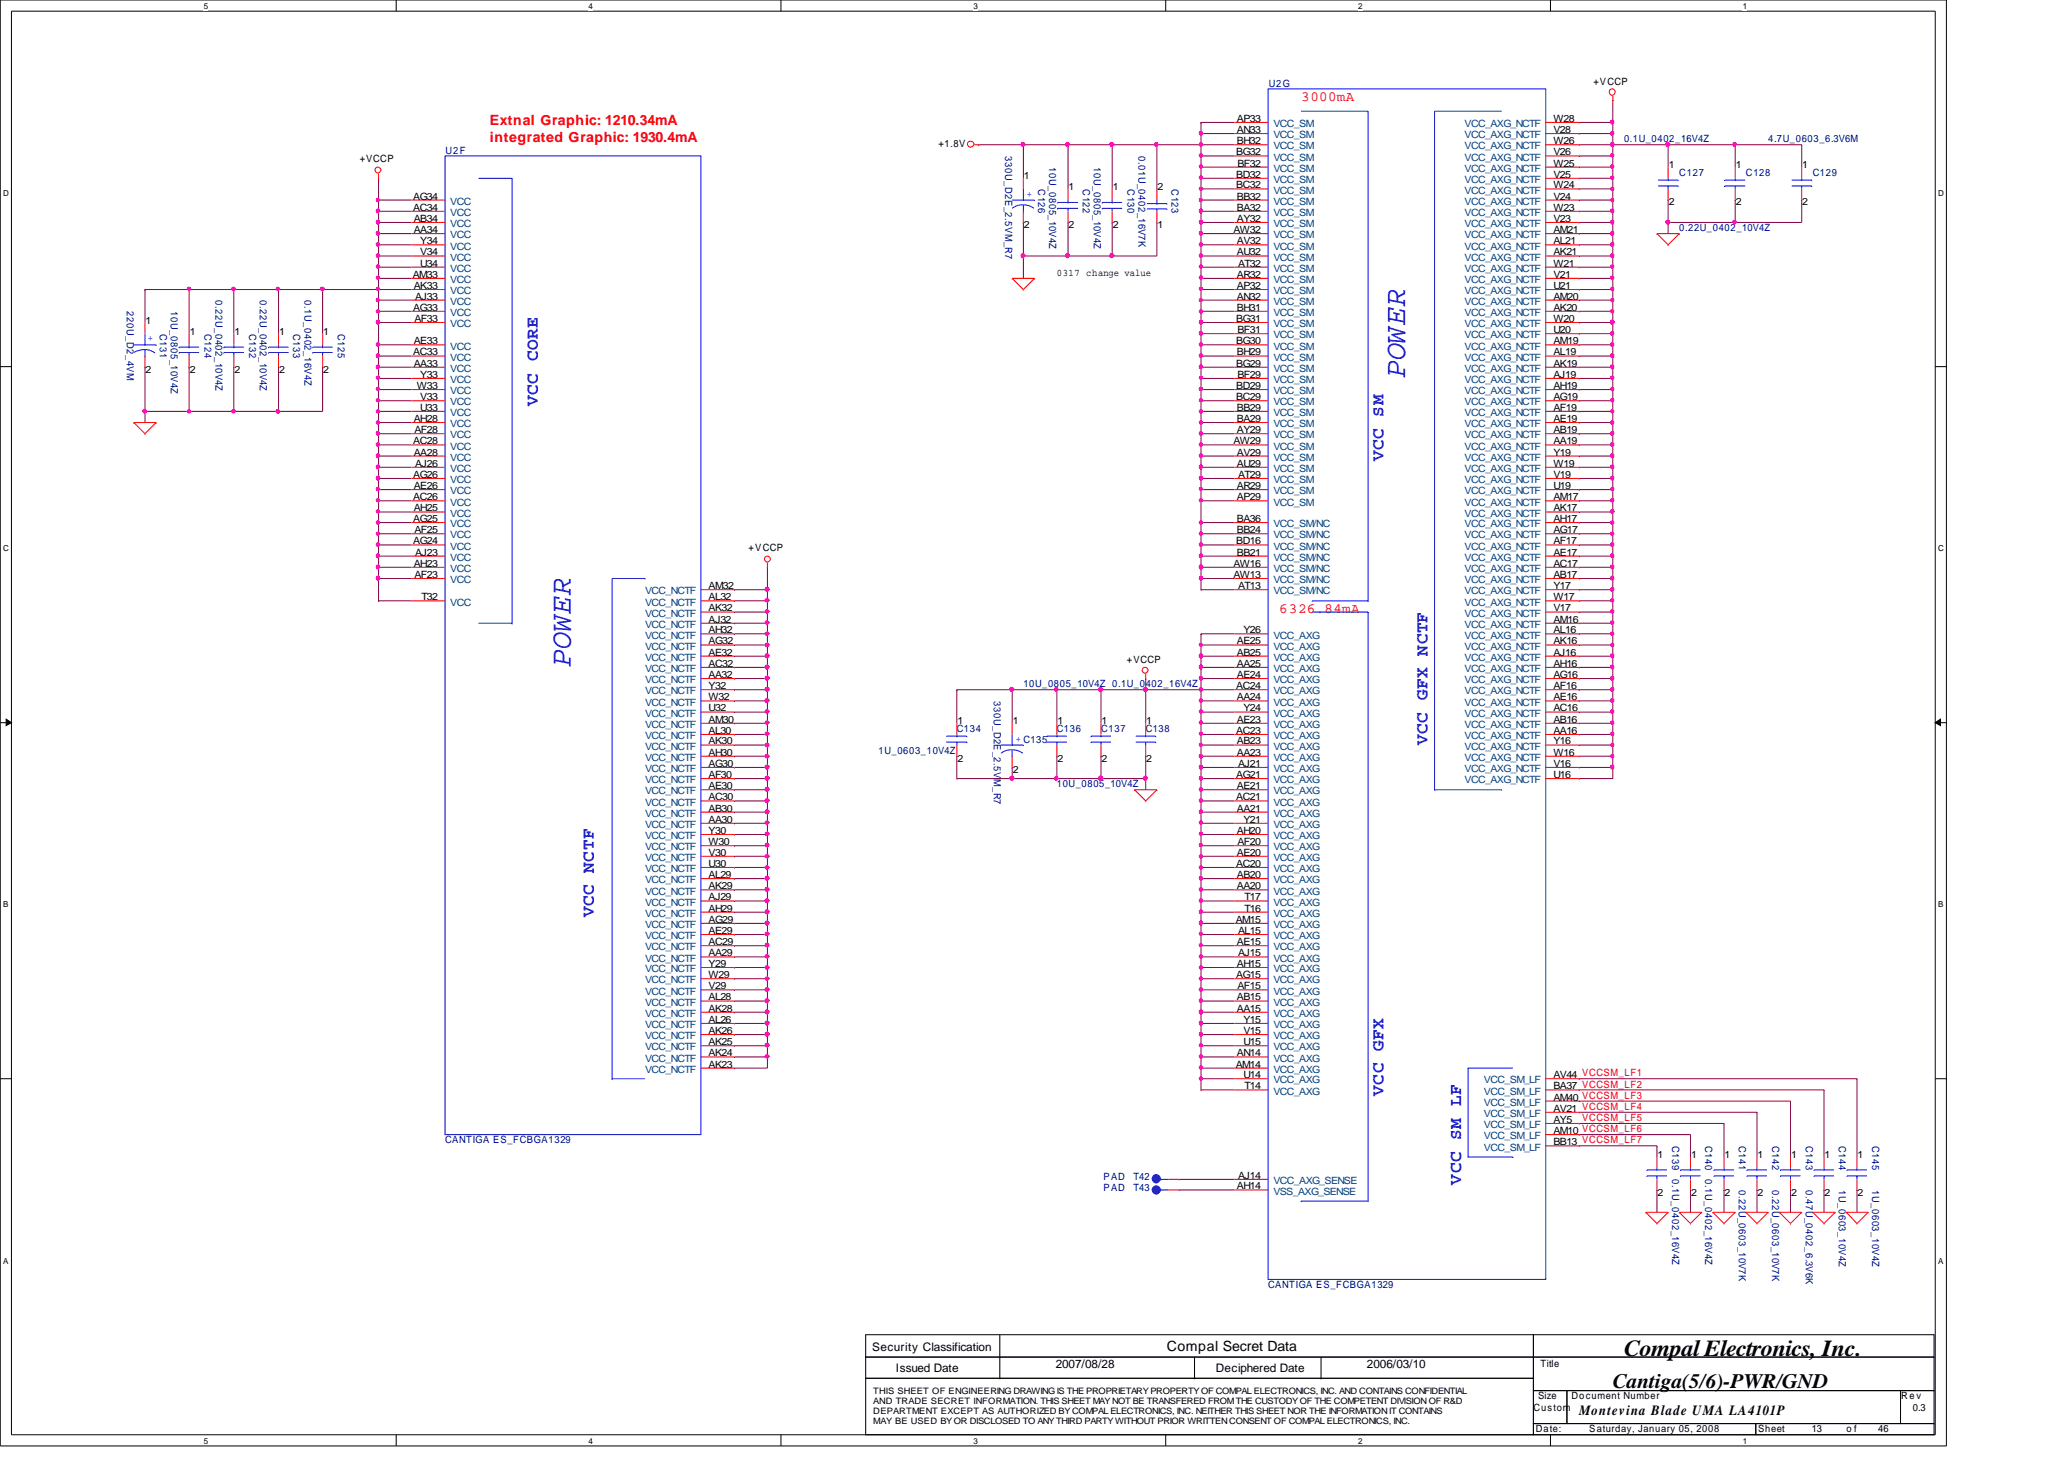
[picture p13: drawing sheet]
<svg xmlns="http://www.w3.org/2000/svg" width="297mm" height="210mm" viewBox="0 0 297 210" stroke-linecap="round" stroke-linejoin="round" font-family="sans-serif">
<defs><g id="words">
<g font-size="4.3" fill="#00f">
<text x="202.2" y="54.4" transform="rotate(-90 202.2 54.4)">POWER</text>
<text x="82.2" y="96" transform="rotate(-90 82.2 96)">POWER</text>
</g>
<text font-size="3.3" x="233.7" y="195.1">Compal Electronics, Inc.</text>
<text font-size="3" x="232.1" y="199.6">Cantiga(5/6)-PWR/GND</text>
<g font-size="2.5" fill="#00f">
<text x="77.4" y="58.4" transform="rotate(-90 77.4 58.4)">VCC CORE</text>
<text x="199.1" y="66.4" transform="rotate(-90 199.1 66.4)">VCC SM</text>
<text x="205.4" y="107.2" transform="rotate(-90 205.4 107.2)">VCC GFX NCTF</text>
<text x="85.5" y="132" transform="rotate(-90 85.5 132)">VCC NCTF</text>
<text x="199.1" y="157.6" transform="rotate(-90 199.1 157.6)">VCC GFX</text>
<text x="210.3" y="170.4" transform="rotate(-90 210.3 170.4)">VCC SM LF</text>
</g>
<g font-size="2" fill="#f00">
<text x="70.5" y="17.9">Extnal Graphic: 1210.34mA</text>
<text x="187.2" y="14.5">3000mA</text>
<text x="70.5" y="20.5">integrated Graphic: 1930.4mA</text>
<text x="184.1" y="88.1">6326.84mA</text>
</g>
<g font-size="2">
<text x="167.9" y="194.3">Compal Secret Data</text>
<text x="227.3" y="203.5">Montevina Blade UMA LA4101P</text>
</g>
<g font-size="1.7">
<text x="125.5" y="194.3">Security Classification</text>
<text x="128.9" y="197.4">Issued Date</text>
<text x="151.9" y="196.8">2007/08/28</text>
<text x="175" y="197.4">Deciphered Date</text>
<text x="196.7" y="196.8">2006/03/10</text>
</g>
<g font-size="1.4">
<text x="178" y="17.5">AP33</text>
<text x="223.6" y="17.5">W28</text>
<text x="229.3" y="12.2">+VCCP</text>
<text x="51.8" y="23.4">+VCCP</text>
<text x="135.1" y="21.1">+1.8V</text>
<text x="177.9" y="22.4">BG32</text>
<text x="178" y="19.1">AN33</text>
<text x="178" y="20.7">BH32</text>
<text x="178.1" y="24">BF32</text>
<text x="223.6" y="19.1">V28</text>
<text x="223.6" y="20.7">W26</text>
<text x="223.6" y="22.4">V26</text>
<text x="223.6" y="24">W25</text>
<text x="59.5" y="28.7">AG34</text>
<text x="147.4" y="25.7">1</text>
<text x="153.8" y="27.3">1</text>
<text x="160.1" y="27.3">1</text>
<text x="166.6" y="27.3">2</text>
<text x="177.9" y="25.6">BD32</text>
<text x="177.9" y="27.1">BC32</text>
<text x="178" y="28.7">BB32</text>
<text x="223.6" y="25.6">V25</text>
<text x="223.6" y="27.1">W24</text>
<text x="223.6" y="28.7">V24</text>
<text x="240.2" y="24.2">1</text>
<text x="240.2" y="29.5">2</text>
<text x="249.8" y="24.2">1</text>
<text x="249.8" y="29.5">2</text>
<text x="259.4" y="24.2">1</text>
<text x="259.4" y="29.5">2</text>
<text x="59.5" y="30.3">AC34</text>
<text x="59.6" y="31.9">AB34</text>
<text x="59.6" y="33.5">AA34</text>
<text x="60.5" y="35.1">Y34</text>
<text x="147.4" y="32.8">2</text>
<text x="153.8" y="32.8">2</text>
<text x="160.1" y="32.8">2</text>
<text x="166.6" y="32.8">1</text>
<text x="177.5" y="33.5">AW32</text>
<text x="178" y="31.9">AY32</text>
<text x="178" y="30.3">BA32</text>
<text x="178" y="35.1">AV32</text>
<text x="223.6" y="31.9">V23</text>
<text x="223.6" y="33.5">AM21</text>
<text x="223.6" y="35.1">AL21</text>
<text x="223.6" y="30.3">W23</text>
<text x="59.4" y="40">AM33</text>
<text x="59.6" y="41.6">AK33</text>
<text x="60.5" y="36.7">V34</text>
<text x="60.5" y="38.4">U34</text>
<text x="152.1" y="39.7">0317 change value</text>
<text x="178" y="36.7">AU32</text>
<text x="178" y="40">AR32</text>
<text x="178" y="41.6">AP32</text>
<text x="178.2" y="38.4">AT32</text>
<text x="223.6" y="36.7">AK21</text>
<text x="223.6" y="38.4">W21</text>
<text x="223.6" y="40">V21</text>
<text x="223.6" y="41.6">U21</text>
<text x="21" y="46.6">1</text>
<text x="59.5" y="44.7">AG33</text>
<text x="59.6" y="46.3">AF33</text>
<text x="59.7" y="43.1">AJ33</text>
<text x="177.9" y="46.3">BG31</text>
<text x="178" y="43.1">AN32</text>
<text x="178" y="44.7">BH31</text>
<text x="178.1" y="47.9">BF31</text>
<text x="223.6" y="43.1">AM20</text>
<text x="223.6" y="44.7">AK20</text>
<text x="223.6" y="46.3">W20</text>
<text x="223.6" y="47.9">U20</text>
<text x="21" y="53.6">2</text>
<text x="27.3" y="48.2">1</text>
<text x="27.3" y="53.6">2</text>
<text x="33.7" y="48.2">1</text>
<text x="33.7" y="53.6">2</text>
<text x="40.2" y="48.2">1</text>
<text x="40.2" y="53.6">2</text>
<text x="46.5" y="48.2">1</text>
<text x="46.5" y="53.6">2</text>
<text x="59.5" y="51.1">AC33</text>
<text x="59.6" y="49.5">AE33</text>
<text x="59.6" y="52.7">AA33</text>
<text x="177.9" y="49.5">BG30</text>
<text x="177.9" y="52.7">BG29</text>
<text x="178" y="51.1">BH29</text>
<text x="223.6" y="49.5">AM19</text>
<text x="223.6" y="51.1">AL19</text>
<text x="223.6" y="52.7">AK19</text>
<text x="60" y="56">W33</text>
<text x="60.5" y="54.4">Y33</text>
<text x="60.5" y="57.6">V33</text>
<text x="60.5" y="59.1">U33</text>
<text x="177.9" y="56">BD29</text>
<text x="177.9" y="57.6">BC29</text>
<text x="178" y="59.1">BB29</text>
<text x="178.1" y="54.4">BF29</text>
<text x="223.6" y="54.4">AJ19</text>
<text x="223.6" y="56">AH19</text>
<text x="223.6" y="57.6">AG19</text>
<text x="223.6" y="59.1">AF19</text>
<text x="59.5" y="63.9">AC28</text>
<text x="59.6" y="60.7">AH28</text>
<text x="59.6" y="65.5">AA28</text>
<text x="59.6" y="62.3">AF28</text>
<text x="177.5" y="63.9">AW29</text>
<text x="178" y="60.7">BA29</text>
<text x="178" y="62.3">AY29</text>
<text x="178" y="65.5">AV29</text>
<text x="223.6" y="60.7">AE19</text>
<text x="223.6" y="62.3">AB19</text>
<text x="223.6" y="63.9">AA19</text>
<text x="223.6" y="65.5">Y19</text>
<text x="59.5" y="68.7">AG26</text>
<text x="59.5" y="72">AC26</text>
<text x="59.6" y="70.4">AE26</text>
<text x="59.7" y="67.1">AJ26</text>
<text x="178" y="67.1">AU29</text>
<text x="178" y="70.4">AR29</text>
<text x="178" y="72">AP29</text>
<text x="178.2" y="68.7">AT29</text>
<text x="223.6" y="67.1">W19</text>
<text x="223.6" y="68.7">V19</text>
<text x="223.6" y="70.4">U19</text>
<text x="223.6" y="72">AM17</text>
<text x="59.5" y="75.1">AG25</text>
<text x="59.6" y="73.6">AH25</text>
<text x="59.6" y="76.7">AF25</text>
<text x="178" y="75.1">BA36</text>
<text x="178" y="76.7">BB24</text>
<text x="223.6" y="73.6">AK17</text>
<text x="223.6" y="75.1">AH17</text>
<text x="223.6" y="76.7">AG17</text>
<text x="59.5" y="78.3">AG24</text>
<text x="59.6" y="81.5">AH23</text>
<text x="59.6" y="83.1">AF23</text>
<text x="59.7" y="79.9">AJ23</text>
<text x="107.7" y="79.3">+VCCP</text>
<text x="177.5" y="81.5">AW16</text>
<text x="177.5" y="83.1">AW13</text>
<text x="177.9" y="78.3">BD16</text>
<text x="178" y="79.9">BB21</text>
<text x="223.6" y="78.3">AF17</text>
<text x="223.6" y="79.9">AE17</text>
<text x="223.6" y="81.5">AC17</text>
<text x="223.6" y="83.1">AB17</text>
<text x="60.7" y="86.4">T32</text>
<text x="102" y="84.8">AM32</text>
<text x="102" y="86.4">AL32</text>
<text x="102" y="88">AK32</text>
<text x="102" y="89.6">AJ32</text>
<text x="178.2" y="84.8">AT13</text>
<text x="223.6" y="84.8">Y17</text>
<text x="223.6" y="86.4">W17</text>
<text x="223.6" y="88">V17</text>
<text x="223.6" y="89.6">AM16</text>
<text x="102" y="91.1">AH32</text>
<text x="102" y="92.7">AG32</text>
<text x="102" y="94.3">AE32</text>
<text x="102" y="95.9">AC32</text>
<text x="162.2" y="95.3">+VCCP</text>
<text x="178" y="92.7">AE25</text>
<text x="178" y="94.3">AB25</text>
<text x="178" y="95.9">AA25</text>
<text x="178.9" y="91.1">Y26</text>
<text x="223.6" y="91.1">AL16</text>
<text x="223.6" y="92.7">AK16</text>
<text x="223.6" y="94.3">AJ16</text>
<text x="223.6" y="95.9">AH16</text>
<text x="102" y="97.5">AA32</text>
<text x="102" y="99.1">Y32</text>
<text x="102" y="100.8">W32</text>
<text x="177.9" y="99.1">AC24</text>
<text x="178" y="97.5">AE24</text>
<text x="178" y="100.8">AA24</text>
<text x="223.6" y="97.5">AG16</text>
<text x="223.6" y="99.1">AF16</text>
<text x="223.6" y="100.8">AE16</text>
<text x="102" y="102.4">U32</text>
<text x="102" y="104">AM30</text>
<text x="102" y="105.6">AL30</text>
<text x="102" y="107.1">AK30</text>
<text x="137.8" y="104.2">1</text>
<text x="145.7" y="104.2">1</text>
<text x="152.2" y="104.2">1</text>
<text x="158.5" y="104.2">1</text>
<text x="165" y="104.2">1</text>
<text x="177.9" y="105.6">AC23</text>
<text x="178" y="104">AE23</text>
<text x="178" y="107.1">AB23</text>
<text x="178.9" y="102.4">Y24</text>
<text x="223.6" y="102.4">AC16</text>
<text x="223.6" y="104">AB16</text>
<text x="223.6" y="105.6">AA16</text>
<text x="223.6" y="107.1">Y16</text>
<text x="102" y="110.3">AG30</text>
<text x="102" y="111.9">AF30</text>
<text x="102" y="113.5">AE30</text>
<text x="102" y="108.7">AH30</text>
<text x="137.8" y="109.6">2</text>
<text x="145.7" y="111.2">2</text>
<text x="152.2" y="109.6">2</text>
<text x="158.5" y="109.6">2</text>
<text x="165" y="109.6">2</text>
<text x="177.9" y="111.9">AG21</text>
<text x="178" y="108.7">AA23</text>
<text x="178" y="113.5">AE21</text>
<text x="178.2" y="110.3">AJ21</text>
<text x="223.6" y="108.7">W16</text>
<text x="223.6" y="110.3">V16</text>
<text x="223.6" y="111.9">U16</text>
<text x="102" y="115.1">AC30</text>
<text x="102" y="116.8">AB30</text>
<text x="102" y="118.4">AA30</text>
<text x="102" y="120">Y30</text>
<text x="177.9" y="115.1">AC21</text>
<text x="178" y="116.8">AA21</text>
<text x="178" y="120">AH20</text>
<text x="178.9" y="118.4">Y21</text>
<text x="102" y="121.6">W30</text>
<text x="102" y="123.1">V30</text>
<text x="102" y="124.7">U30</text>
<text x="177.9" y="124.7">AC20</text>
<text x="178" y="123.1">AE20</text>
<text x="178.1" y="121.6">AF20</text>
<text x="102" y="129.5">AJ29</text>
<text x="102" y="131.1">AH29</text>
<text x="102" y="126.3">AL29</text>
<text x="102" y="127.9">AK29</text>
<text x="178" y="126.3">AB20</text>
<text x="178" y="127.9">AA20</text>
<text x="179.1" y="129.5">T17</text>
<text x="179.1" y="131.1">T16</text>
<text x="102" y="132.8">AG29</text>
<text x="102" y="134.4">AE29</text>
<text x="102" y="136">AC29</text>
<text x="102" y="137.6">AA29</text>
<text x="177.8" y="132.8">AM15</text>
<text x="178" y="136">AE15</text>
<text x="178.2" y="134.4">AL15</text>
<text x="178.2" y="137.6">AJ15</text>
<text x="102" y="143.9">AL28</text>
<text x="102" y="139.1">Y29</text>
<text x="102" y="140.7">W29</text>
<text x="102" y="142.3">V29</text>
<text x="177.9" y="140.7">AG15</text>
<text x="178" y="139.1">AH15</text>
<text x="178" y="143.9">AB15</text>
<text x="178.1" y="142.3">AF15</text>
<text x="102" y="145.5">AK28</text>
<text x="102" y="147.2">AL26</text>
<text x="102" y="148.8">AK26</text>
<text x="178" y="145.5">AA15</text>
<text x="178.9" y="147.2">Y15</text>
<text x="178.9" y="148.8">V15</text>
<text x="102" y="150.4">AK25</text>
<text x="102" y="152">AK24</text>
<text x="102" y="153.6">AK23</text>
<text x="177.8" y="153.6">AM14</text>
<text x="178" y="152">AN14</text>
<text x="178.9" y="150.4">U15</text>
<text x="178.9" y="155.1">U14</text>
<text x="223.6" y="155.1">AV44 VCCSM_LF1</text>
<text x="179.1" y="156.7">T14</text>
<text x="223.6" y="156.7">BA37 VCCSM_LF2</text>
<text x="223.6" y="158.3">AM40 VCCSM_LF3</text>
<text x="223.6" y="159.9">AV21 VCCSM_LF4</text>
<text x="223.6" y="161.5">AY5</text>
<text x="223.6" y="163.2">AM10 VCCSM_LF6</text>
<text x="223.6" y="164.8">BB13 VCCSM_LF7</text>
<text x="238.5" y="166.6">1</text>
<text x="243.4" y="166.6">1</text>
<text x="248.2" y="166.6">1</text>
<text x="252.9" y="166.6">1</text>
<text x="257.8" y="166.6">1</text>
<text x="262.6" y="166.6">1</text>
<text x="267.3" y="166.6">1</text>
<text x="178" y="171.1">AH14</text>
<text x="178.2" y="169.6">AJ14</text>
<text x="238.5" y="172">2</text>
<text x="243.4" y="172">2</text>
<text x="248.2" y="172">2</text>
<text x="252.9" y="172">2</text>
<text x="257.8" y="172">2</text>
<text x="262.6" y="172">2</text>
<text x="267.3" y="172">2</text>
<text x="221.7" y="196.7">Title</text>
<text x="220.7" y="202.9">Custom</text>
<text x="221.4" y="201.3">Size</text>
<text x="226.2" y="201.3">Document Number</text>
<text x="273.6" y="201.3">Re v</text>
<text x="275.3" y="202.9">0.3</text>
<text x="221" y="206.1">Date:</text>
<text x="228.7" y="206.1">Saturday, January 05, 2008</text>
<text x="253" y="206.1">Sheet</text>
<text x="260.7" y="206.1">13</text>
<text x="265.7" y="206.1">o f</text>
<text x="270.3" y="206.1">46</text>
</g>
<g font-size="1.4" fill="#000080">
<text x="182.6" y="12.4">U2G</text>
<text x="64.1" y="22.1">U2F</text>
<text x="144.6" y="22.4" transform="rotate(90 144.6 22.4)">330U_D2E_2.5VM_R7</text>
<text x="163.9" y="22.4" transform="rotate(90 163.9 22.4)">0.01U_0402_16V7K</text>
<text x="233.7" y="20.5">0.1U_0402_16V4Z</text>
<text x="254.5" y="20.5">4.7U_0603_6.3V6M</text>
<text x="149.4" y="27.2" transform="rotate(90 149.4 27.2)">C126</text>
<text x="151" y="24" transform="rotate(90 151 24)">10U_0805_10V4Z</text>
<text x="155.8" y="27.2" transform="rotate(90 155.8 27.2)">C122</text>
<text x="157.4" y="24" transform="rotate(90 157.4 24)">10U_0805_10V4Z</text>
<text x="162.3" y="27.2" transform="rotate(90 162.3 27.2)">C130</text>
<text x="168.6" y="27.2" transform="rotate(90 168.6 27.2)">C123</text>
<text x="241.7" y="25.3">C127</text>
<text x="251.2" y="25.3">C128</text>
<text x="260.9" y="25.3">C129</text>
<text x="241.7" y="33.3">0.22U_0402_10V4Z</text>
<text x="18.2" y="44.8" transform="rotate(90 18.2 44.8)">220U_D2_4VM</text>
<text x="24.6" y="44.8" transform="rotate(90 24.6 44.8)">10U_0805_10V4Z</text>
<text x="31" y="43.2" transform="rotate(90 31 43.2)">0.22U_0402_10V4Z</text>
<text x="37.4" y="43.2" transform="rotate(90 37.4 43.2)">0.22U_0402_10V4Z</text>
<text x="43.8" y="43.2" transform="rotate(90 43.8 43.2)">0.1U_0402_16V4Z</text>
<text x="23" y="48" transform="rotate(90 23 48)">C131</text>
<text x="29.4" y="48" transform="rotate(90 29.4 48)">C124</text>
<text x="35.9" y="48" transform="rotate(90 35.9 48)">C132</text>
<text x="42.2" y="48" transform="rotate(90 42.2 48)">C133</text>
<text x="48.6" y="48" transform="rotate(90 48.6 48)">C125</text>
<text x="143" y="100.8" transform="rotate(90 143 100.8)">330U_D2E_2.5VM_R7</text>
<text x="147.3" y="98.9">10U_0805_10V4Z 0.1U_0402_16V4Z</text>
<text x="137.7" y="105.3">C134</text>
<text x="152.1" y="105.3">C136</text>
<text x="158.4" y="105.3">C137</text>
<text x="164.9" y="105.3">C138</text>
<text x="126.4" y="108.5">1U_0603_10V4Z</text>
<text x="152.1" y="113.3">10U_0805_10V4Z</text>
<text x="64" y="164.5">CANTIGA ES_FCBGA1329</text>
<text x="240.7" y="164.8" transform="rotate(90 240.7 164.8)">C139</text>
<text x="245.4" y="164.8" transform="rotate(90 245.4 164.8)">C140</text>
<text x="250.2" y="164.8" transform="rotate(90 250.2 164.8)">C141</text>
<text x="255.1" y="164.8" transform="rotate(90 255.1 164.8)">C142</text>
<text x="259.9" y="164.8" transform="rotate(90 259.9 164.8)">C143</text>
<text x="264.6" y="164.8" transform="rotate(90 264.6 164.8)">C144</text>
<text x="269.4" y="164.8" transform="rotate(90 269.4 164.8)">C145</text>
<text x="158.8" y="169.8">PAD</text>
<text x="158.8" y="171.4">PAD</text>
<text x="163.1" y="169.8">T42</text>
<text x="163.1" y="171.4">T43</text>
<text x="240.7" y="169.7" transform="rotate(90 240.7 169.7)">0.1U_0402_16V4Z</text>
<text x="245.4" y="169.7" transform="rotate(90 245.4 169.7)">0.1U_0402_16V4Z</text>
<text x="250.2" y="171.2" transform="rotate(90 250.2 171.2)">0.22U_0603_10V7K</text>
<text x="255.1" y="171.2" transform="rotate(90 255.1 171.2)">0.22U_0603_10V7K</text>
<text x="259.9" y="171.2" transform="rotate(90 259.9 171.2)">0.47U_0402_6.3V6K</text>
<text x="264.6" y="171.2" transform="rotate(90 264.6 171.2)">1U_0603_10V4Z</text>
<text x="269.4" y="171.2" transform="rotate(90 269.4 171.2)">1U_0603_10V4Z</text>
<text x="182.5" y="185.3">CANTIGA ES_FCBGA1329</text>
</g>
<g font-size="1.4" fill="#004080">
<text x="183.3" y="19.9">VCC_SM</text>
<text x="183.3" y="21.5">VCC_SM</text>
<text x="183.3" y="23.1">VCC_SM</text>
<text x="183.3" y="18.3">VCC_SM</text>
<text x="210.8" y="19.9">VCC_AXG_NCTF</text>
<text x="210.8" y="21.5">VCC_AXG_NCTF</text>
<text x="210.8" y="23.1">VCC_AXG_NCTF</text>
<text x="210.8" y="18.3">VCC_AXG_NCTF</text>
<text x="64.8" y="29.5">VCC</text>
<text x="183.3" y="26.3">VCC_SM</text>
<text x="183.3" y="27.9">VCC_SM</text>
<text x="183.3" y="29.5">VCC_SM</text>
<text x="183.3" y="24.7">VCC_SM</text>
<text x="210.8" y="24.7">VCC_AXG_NCTF</text>
<text x="210.8" y="26.3">VCC_AXG_NCTF</text>
<text x="210.8" y="27.9">VCC_AXG_NCTF</text>
<text x="210.8" y="29.5">VCC_AXG_NCTF</text>
<text x="64.8" y="31.1">VCC</text>
<text x="64.8" y="32.7">VCC</text>
<text x="64.8" y="34.3">VCC</text>
<text x="64.8" y="35.9">VCC</text>
<text x="183.3" y="32.7">VCC_SM</text>
<text x="183.3" y="31.1">VCC_SM</text>
<text x="183.3" y="34.3">VCC_SM</text>
<text x="183.3" y="35.9">VCC_SM</text>
<text x="210.8" y="32.7">VCC_AXG_NCTF</text>
<text x="210.8" y="34.3">VCC_AXG_NCTF</text>
<text x="210.8" y="35.9">VCC_AXG_NCTF</text>
<text x="210.8" y="31.1">VCC_AXG_NCTF</text>
<text x="64.8" y="37.5">VCC</text>
<text x="64.8" y="39.1">VCC</text>
<text x="64.8" y="40.7">VCC</text>
<text x="183.3" y="37.5">VCC_SM</text>
<text x="183.3" y="39.1">VCC_SM</text>
<text x="183.3" y="40.7">VCC_SM</text>
<text x="210.8" y="37.5">VCC_AXG_NCTF</text>
<text x="210.8" y="39.1">VCC_AXG_NCTF</text>
<text x="210.8" y="40.7">VCC_AXG_NCTF</text>
<text x="64.8" y="42.3">VCC</text>
<text x="64.8" y="43.9">VCC</text>
<text x="64.8" y="45.5">VCC</text>
<text x="64.8" y="47.1">VCC</text>
<text x="183.3" y="42.3">VCC_SM</text>
<text x="183.3" y="43.9">VCC_SM</text>
<text x="183.3" y="45.5">VCC_SM</text>
<text x="183.3" y="47.1">VCC_SM</text>
<text x="210.8" y="42.3">VCC_AXG_NCTF</text>
<text x="210.8" y="43.9">VCC_AXG_NCTF</text>
<text x="210.8" y="45.5">VCC_AXG_NCTF</text>
<text x="210.8" y="47.1">VCC_AXG_NCTF</text>
<text x="64.8" y="50.3">VCC</text>
<text x="64.8" y="51.9">VCC</text>
<text x="64.8" y="53.5">VCC</text>
<text x="183.3" y="48.7">VCC_SM</text>
<text x="183.3" y="50.3">VCC_SM</text>
<text x="183.3" y="51.9">VCC_SM</text>
<text x="183.3" y="53.5">VCC_SM</text>
<text x="210.8" y="48.7">VCC_AXG_NCTF</text>
<text x="210.8" y="50.3">VCC_AXG_NCTF</text>
<text x="210.8" y="51.9">VCC_AXG_NCTF</text>
<text x="210.8" y="53.5">VCC_AXG_NCTF</text>
<text x="64.8" y="55.1">VCC</text>
<text x="64.8" y="56.7">VCC</text>
<text x="64.8" y="58.3">VCC</text>
<text x="64.8" y="59.9">VCC</text>
<text x="183.3" y="55.1">VCC_SM</text>
<text x="183.3" y="56.7">VCC_SM</text>
<text x="183.3" y="58.3">VCC_SM</text>
<text x="183.3" y="59.9">VCC_SM</text>
<text x="210.8" y="55.1">VCC_AXG_NCTF</text>
<text x="210.8" y="56.7">VCC_AXG_NCTF</text>
<text x="210.8" y="58.3">VCC_AXG_NCTF</text>
<text x="210.8" y="59.9">VCC_AXG_NCTF</text>
<text x="64.8" y="61.5">VCC</text>
<text x="64.8" y="63.1">VCC</text>
<text x="64.8" y="64.7">VCC</text>
<text x="183.3" y="64.7">VCC_SM</text>
<text x="183.3" y="61.5">VCC_SM</text>
<text x="183.3" y="63.1">VCC_SM</text>
<text x="210.8" y="61.5">VCC_AXG_NCTF</text>
<text x="210.8" y="63.1">VCC_AXG_NCTF</text>
<text x="210.8" y="64.7">VCC_AXG_NCTF</text>
<text x="64.8" y="66.3">VCC</text>
<text x="64.8" y="67.9">VCC</text>
<text x="64.8" y="69.5">VCC</text>
<text x="64.8" y="71.1">VCC</text>
<text x="183.3" y="66.3">VCC_SM</text>
<text x="183.3" y="67.9">VCC_SM</text>
<text x="183.3" y="69.5">VCC_SM</text>
<text x="183.3" y="71.1">VCC_SM</text>
<text x="210.8" y="66.3">VCC_AXG_NCTF</text>
<text x="210.8" y="67.9">VCC_AXG_NCTF</text>
<text x="210.8" y="69.5">VCC_AXG_NCTF</text>
<text x="210.8" y="71.1">VCC_AXG_NCTF</text>
<text x="64.8" y="72.7">VCC</text>
<text x="64.8" y="74.3">VCC</text>
<text x="64.8" y="75.9">VCC</text>
<text x="64.8" y="77.5">VCC</text>
<text x="183.3" y="72.7">VCC_SM</text>
<text x="183.3" y="75.9">VCC_SM/NC</text>
<text x="183.3" y="77.5">VCC_SM/NC</text>
<text x="210.8" y="72.7">VCC_AXG_NCTF</text>
<text x="210.8" y="74.3">VCC_AXG_NCTF</text>
<text x="210.8" y="75.9">VCC_AXG_NCTF</text>
<text x="210.8" y="77.5">VCC_AXG_NCTF</text>
<text x="64.8" y="79.1">VCC</text>
<text x="64.8" y="80.7">VCC</text>
<text x="64.8" y="82.3">VCC</text>
<text x="64.8" y="83.9">VCC</text>
<text x="183.3" y="79.1">VCC_SM/NC</text>
<text x="183.3" y="80.7">VCC_SM/NC</text>
<text x="183.3" y="82.3">VCC_SM/NC</text>
<text x="183.3" y="83.9">VCC_SM/NC</text>
<text x="210.8" y="79.1">VCC_AXG_NCTF</text>
<text x="210.8" y="80.7">VCC_AXG_NCTF</text>
<text x="210.8" y="82.3">VCC_AXG_NCTF</text>
<text x="210.8" y="83.9">VCC_AXG_NCTF</text>
<text x="64.8" y="87.1">VCC</text>
<text x="92.8" y="85.5">VCC_NCTF</text>
<text x="92.8" y="87.1">VCC_NCTF</text>
<text x="92.8" y="88.7">VCC_NCTF</text>
<text x="183.3" y="85.5">VCC_SM/NC</text>
<text x="210.8" y="85.5">VCC_AXG_NCTF</text>
<text x="210.8" y="87.1">VCC_AXG_NCTF</text>
<text x="210.8" y="88.7">VCC_AXG_NCTF</text>
<text x="92.8" y="90.3">VCC_NCTF</text>
<text x="92.8" y="91.9">VCC_NCTF</text>
<text x="92.8" y="93.5">VCC_NCTF</text>
<text x="92.8" y="95.1">VCC_NCTF</text>
<text x="183.3" y="91.9">VCC_AXG</text>
<text x="183.3" y="93.5">VCC_AXG</text>
<text x="183.3" y="95.1">VCC_AXG</text>
<text x="210.8" y="90.3">VCC_AXG_NCTF</text>
<text x="210.8" y="91.9">VCC_AXG_NCTF</text>
<text x="210.8" y="93.5">VCC_AXG_NCTF</text>
<text x="210.8" y="95.1">VCC_AXG_NCTF</text>
<text x="92.8" y="98.3">VCC_NCTF</text>
<text x="92.8" y="99.9">VCC_NCTF</text>
<text x="92.8" y="101.5">VCC_NCTF</text>
<text x="92.8" y="96.7">VCC_NCTF</text>
<text x="183.3" y="96.7">VCC_AXG</text>
<text x="183.3" y="98.3">VCC_AXG</text>
<text x="183.3" y="99.9">VCC_AXG</text>
<text x="183.3" y="101.5">VCC_AXG</text>
<text x="210.8" y="96.7">VCC_AXG_NCTF</text>
<text x="210.8" y="98.3">VCC_AXG_NCTF</text>
<text x="210.8" y="99.9">VCC_AXG_NCTF</text>
<text x="210.8" y="101.5">VCC_AXG_NCTF</text>
<text x="92.8" y="103.1">VCC_NCTF</text>
<text x="92.8" y="104.7">VCC_NCTF</text>
<text x="92.8" y="106.3">VCC_NCTF</text>
<text x="92.8" y="107.9">VCC_NCTF</text>
<text x="183.3" y="103.1">VCC_AXG</text>
<text x="183.3" y="104.7">VCC_AXG</text>
<text x="183.3" y="106.3">VCC_AXG</text>
<text x="183.3" y="107.9">VCC_AXG</text>
<text x="210.8" y="103.1">VCC_AXG_NCTF</text>
<text x="210.8" y="104.7">VCC_AXG_NCTF</text>
<text x="210.8" y="106.3">VCC_AXG_NCTF</text>
<text x="210.8" y="107.9">VCC_AXG_NCTF</text>
<text x="92.8" y="111.1">VCC_NCTF</text>
<text x="92.8" y="112.7">VCC_NCTF</text>
<text x="92.8" y="109.5">VCC_NCTF</text>
<text x="183.3" y="109.5">VCC_AXG</text>
<text x="183.3" y="111.1">VCC_AXG</text>
<text x="183.3" y="112.7">VCC_AXG</text>
<text x="210.8" y="109.5">VCC_AXG_NCTF</text>
<text x="210.8" y="111.1">VCC_AXG_NCTF</text>
<text x="210.8" y="112.7">VCC_AXG_NCTF</text>
<text x="92.8" y="115.9">VCC_NCTF</text>
<text x="92.8" y="114.3">VCC_NCTF</text>
<text x="92.8" y="117.5">VCC_NCTF</text>
<text x="92.8" y="119.1">VCC_NCTF</text>
<text x="183.3" y="114.3">VCC_AXG</text>
<text x="183.3" y="115.9">VCC_AXG</text>
<text x="183.3" y="117.5">VCC_AXG</text>
<text x="183.3" y="119.1">VCC_AXG</text>
<text x="92.8" y="122.3">VCC_NCTF</text>
<text x="92.8" y="123.9">VCC_NCTF</text>
<text x="92.8" y="125.5">VCC_NCTF</text>
<text x="92.8" y="120.7">VCC_NCTF</text>
<text x="183.3" y="120.7">VCC_AXG</text>
<text x="183.3" y="122.3">VCC_AXG</text>
<text x="183.3" y="123.9">VCC_AXG</text>
<text x="183.3" y="125.5">VCC_AXG</text>
<text x="92.8" y="130.3">VCC_NCTF</text>
<text x="92.8" y="131.9">VCC_NCTF</text>
<text x="92.8" y="127.1">VCC_NCTF</text>
<text x="92.8" y="128.7">VCC_NCTF</text>
<text x="183.3" y="127.1">VCC_AXG</text>
<text x="183.3" y="128.7">VCC_AXG</text>
<text x="183.3" y="130.3">VCC_AXG</text>
<text x="183.3" y="131.9">VCC_AXG</text>
<text x="92.8" y="133.5">VCC_NCTF</text>
<text x="92.8" y="135.1">VCC_NCTF</text>
<text x="92.8" y="136.7">VCC_NCTF</text>
<text x="183.3" y="133.5">VCC_AXG</text>
<text x="183.3" y="135.1">VCC_AXG</text>
<text x="183.3" y="136.7">VCC_AXG</text>
<text x="92.8" y="138.3">VCC_NCTF</text>
<text x="92.8" y="139.9">VCC_NCTF</text>
<text x="92.8" y="141.5">VCC_NCTF</text>
<text x="92.8" y="143.1">VCC_NCTF</text>
<text x="183.3" y="138.3">VCC_AXG</text>
<text x="183.3" y="139.9">VCC_AXG</text>
<text x="183.3" y="143.1">VCC_AXG</text>
<text x="183.3" y="141.5">VCC_AXG</text>
<text x="92.8" y="144.7">VCC_NCTF</text>
<text x="92.8" y="146.3">VCC_NCTF</text>
<text x="92.8" y="147.9">VCC_NCTF</text>
<text x="92.8" y="149.5">VCC_NCTF</text>
<text x="183.3" y="144.7">VCC_AXG</text>
<text x="183.3" y="146.3">VCC_AXG</text>
<text x="183.3" y="147.9">VCC_AXG</text>
<text x="183.3" y="149.5">VCC_AXG</text>
<text x="92.8" y="151.1">VCC_NCTF</text>
<text x="92.8" y="152.7">VCC_NCTF</text>
<text x="92.8" y="154.3">VCC_NCTF</text>
<text x="183.3" y="151.1">VCC_AXG</text>
<text x="183.3" y="152.7">VCC_AXG</text>
<text x="183.3" y="154.3">VCC_AXG</text>
<text x="183.3" y="155.9">VCC_AXG</text>
<text x="213.6" y="155.9">VCC_SM_LF</text>
<text x="183.3" y="157.5">VCC_AXG</text>
<text x="213.6" y="157.5">VCC_SM_LF</text>
<text x="213.6" y="159.1">VCC_SM_LF</text>
<text x="213.6" y="160.7">VCC_SM_LF</text>
<text x="213.6" y="162.3">VCC_SM_LF</text>
<text x="213.6" y="163.9">VCC_SM_LF</text>
<text x="213.6" y="165.5">VCC_SM_LF</text>
<text x="183.3" y="170.3">VCC_AXG_SENSE</text>
<text x="183.3" y="171.9">VSS_AXG_SENSE</text>
</g>
<g font-size="1.4" fill="#00f">
<text x="147.8" y="28.4">+</text>
<text x="21.3" y="49.1">+</text>
<text x="146.2" y="106.8">+ C135</text>
</g>
<text font-size="1.4" fill="#f00" x="227.7" y="161.3">VCCSM_LF5</text>
<g font-size="1.3">
<text x="125.7" y="202">AND TRADE SECRET INFORMATION. THIS SHEET MAY NOT BE TRANSFERED FROM THE CUSTODY OF THE COMPETENT DIVISION OF R&amp;D</text>
<text x="125.7" y="200.6">THIS SHEET OF ENGINEERING DRAWING IS THE PROPRIETARY PROPERTY OF COMPAL ELECTRONICS, INC. AND CONTAINS CONFIDENTIAL</text>
<text x="125.7" y="203.5">DEPARTMENT EXCEPT AS AUTHORIZED BY COMPAL ELECTRONICS, INC. NEITHER THIS SHEET NOR THE INFORMATION IT CONTAINS</text>
<text x="125.7" y="204.9">MAY BE USED BY OR DISCLOSED TO ANY THIRD PARTY WITHOUT PRIOR WRITTEN CONSENT OF COMPAL ELECTRONICS, INC.</text>
</g>
<g font-size="1.2">
<text x="29.3" y="1.3">5</text>
<text x="84.7" y="1.3">4</text>
<text x="140.1" y="1.3">3</text>
<text x="195.4" y="1.3">2</text>
<text x="250.8" y="1.3">1</text>
<text x=".5" y="28.2">D</text>
<text x="278.9" y="28.2">D</text>
<text x=".5" y="79.3">C</text>
<text x="278.9" y="79.3">C</text>
<text x=".5" y="130.6">B</text>
<text x="278.9" y="130.6">B</text>
<text x=".5" y="181.8">A</text>
<text x="278.9" y="181.8">A</text>
<text x="29.3" y="207.7">5</text>
<text x="84.7" y="207.7">4</text>
<text x="140.1" y="207.7">3</text>
<text x="195.4" y="207.7">2</text>
<text x="250.8" y="207.7">1</text>
</g>
</g></defs>
<path d="M0 0h280.1v208h-280.1zM1.6 1.6h276.9v204.8h-276.9z" fill="none" stroke="#000" stroke-width=".14"/>
<g fill="#fff">
<path d="M29.3 .3h.6v1.2h-.6z"/>
<path d="M29.3 206.7h.6v1.2h-.6z"/>
</g>
<path d="M57 0v1.6M57 206.4v1.6" fill="none" stroke="#000" stroke-width=".14"/>
<g fill="#fff">
<path d="M84.7 .3h.6v1.2h-.6z"/>
<path d="M84.7 206.7h.6v1.2h-.6z"/>
</g>
<path d="M112.4 0v1.6M112.4 206.4v1.6" fill="none" stroke="#000" stroke-width=".14"/>
<g fill="#fff">
<path d="M140.1 .3h.6v1.2h-.6z"/>
<path d="M140.1 206.7h.6v1.2h-.6z"/>
</g>
<path d="M167.8 0v1.6M167.8 206.4v1.6" fill="none" stroke="#000" stroke-width=".14"/>
<g fill="#fff">
<path d="M195.4 .3h.6v1.2h-.6z"/>
<path d="M195.4 206.7h.6v1.2h-.6z"/>
</g>
<path d="M223.1 0v1.6M223.1 206.4v1.6" fill="none" stroke="#000" stroke-width=".14"/>
<g fill="#fff">
<path d="M250.8 .3h.6v1.2h-.6z"/>
<path d="M250.8 206.7h.6v1.2h-.6z"/>
<path d="M.5 27.2h.7v1.2h-.7z"/>
<path d="M278.9 27.2h.8v1.2h-.8z"/>
<path d="M.5 78.3h.7v1.3h-.7z"/>
<path d="M278.9 78.3h.8v1.3h-.8z"/>
</g>
<path d="M0 52.7h1.6M278.5 52.7h1.6" fill="none" stroke="#000" stroke-width=".14"/>
<g fill="#fff">
<path d="M.5 129.5h.6v1.3h-.6z"/>
<path d="M278.9 129.5h.7v1.3h-.7z"/>
</g>
<path d="M0 104h1.6M.9 103.5l.7 .5-.7 .4zM278.5 104l.8-.5v.9zM278.5 104h1.6" fill="none" stroke="#000" stroke-width=".14"/>
<path d="M.9 103.5l.7 .5-.7 .4zM278.5 104l.8-.5v.9z" fill="#000"/>
<g fill="#fff">
<path d="M.5 180.8h.6v1.2h-.6z"/>
<path d="M278.9 180.8h.6v1.2h-.6z"/>
</g>
<g fill="none" stroke="#000" stroke-width=".14">
<path d="M0 155.2h1.6M278.5 155.2h1.6M124.6 192h96.1v3.2h-96.1zM124.6 195.2h96.1v3.1h-96.1zM124.6 198.3h96.1v8.1h-96.1zM143.9 195.2h.1M143.9 198.3h.1M143.9 192v6.3M171.9 198.3h.1M171.9 195.2v3.1M190.1 198.3h.1M190.1 195.2v3.1"/>
<path d="M220.7 192h57.6v3.2h-57.6zM220.7 195.2h57.6v4.9h-57.6zM220.7 200.1h4.8v4.7h-4.8zM220.7 204.8h32v1.6h-32zM225.5 200.1h48v4.7h-48zM252.7 204.8h25.6v1.6h-25.6zM273.5 200.1h4.8v4.7h-4.8z"/>
</g>
<g fill="none" stroke="#800040" stroke-width=".14">
<path d="M172.8 17.6h.1M172.8 19.2h.1M172.8 19.2h4.9M172.8 17.6h4.9M172.8 17.6v67.2M227.3 19.2h.1M227.3 17.6h.1M227.3 19.2h4.8M227.3 17.6h4.8M232.1 14.4h.1M232.1 17.6h.1M232.1 19.2h.1"/>
<path d="M232.1 14.4v97.6h-4.8M54.5 36.8h.1M54.5 32h.1M54.5 35.2h.1M54.5 38.4h.1M54.5 30.4h.1M54.5 28.8h.1M54.5 33.6h.1M54.5 25.7h.1M54.5 25.7v60.7M54.5 32h4.7M54.5 35.2h4.7"/>
<path d="M54.5 38.4h4.7M54.5 36.8h4.7M54.5 33.6h4.7M54.5 28.8h4.7M54.5 30.4h4.7M140.8 20.8h.1M140.8 20.8h36.9M147.3 20.8h.1M147.3 36.8h.1M147.3 32h.1M147.3 20.8v4.9M147.3 32v8"/>
<path d="M153.7 20.8h.1M153.7 36.8h.1M153.7 32h.1M153.7 20.8v6.4M153.7 32v4.8M160.1 20.8h.1M160.1 36.8h.1M160.1 32h.1M160.1 20.8v6.4M160.1 32v4.8M166.5 20.8h.1M166.5 32h.1"/>
<path d="M166.5 32v4.8h-19.2M166.5 20.8v6.4M172.8 36.8h.1M172.8 27.2h.1M172.8 30.4h.1M172.8 28.8h.1M172.8 32h.1M172.8 22.4h.1M172.8 25.7h.1M172.8 35.2h.1M172.8 24h.1M172.8 33.6h.1"/>
<path d="M172.8 38.4h.1M172.8 20.8h.1M172.8 32h4.9M172.8 35.2h4.9M172.8 38.4h4.9M172.8 36.8h4.9M172.8 33.6h4.9M172.8 28.8h4.9M172.8 30.4h4.9M172.8 22.4h4.9M172.8 27.2h4.9M172.8 24h4.9"/>
<path d="M172.8 25.7h4.9M227.3 20.8h.1M227.3 22.4h.1M227.3 27.2h.1M227.3 24h.1M227.3 30.4h.1M227.3 25.7h.1M227.3 28.8h.1M227.3 36.8h.1M227.3 33.6h.1M227.3 32h.1M227.3 38.4h.1"/>
<path d="M227.3 35.2h.1M227.3 32h4.8M227.3 35.2h4.8M227.3 38.4h4.8M227.3 36.8h4.8M227.3 33.6h4.8M227.3 28.8h4.8M227.3 30.4h4.8M227.3 20.8h32M227.3 22.4h4.8M227.3 27.2h4.8M227.3 24h4.8"/>
<path d="M227.3 25.7h4.8M232.1 22.4h.1M232.1 25.7h.1M232.1 28.8h.1M232.1 24h.1M232.1 32h.1M232.1 33.6h.1M232.1 27.2h.1M232.1 35.2h.1M232.1 30.4h.1M232.1 36.8h.1M232.1 38.4h.1"/>
<path d="M232.1 20.8h.1M240.1 20.8h.1M240.1 32h.1M240.1 28.8h.1M240.1 20.8v3.2M240.1 28.8v4.8M249.7 20.8h.1M249.7 28.8h.1M249.7 32h.1M249.7 20.8v3.2M249.7 28.8v3.2M259.3 28.8h.1"/>
<path d="M259.3 20.8h.1M259.3 28.8v3.2h-19.2M259.3 20.8v3.2M20.9 41.7h.1M20.9 59.2h.1M20.9 52.8h.1M20.9 41.7h38.3M20.9 41.7v4.7M20.9 52.8v8M27.2 59.2h.1M27.2 41.7h.1M27.2 52.8h.1"/>
<path d="M27.2 41.7v6.3M27.2 52.8v6.4M33.7 41.7h.1M33.7 52.8h.1M33.7 59.2h.1M33.7 41.7v6.3M33.7 52.8v6.4M40.1 41.7h.1M40.1 52.8h.1M40.1 59.2h.1M40.1 41.7v6.3M40.1 52.8v6.4"/>
<path d="M46.4 41.7h.1M46.4 52.8h.1M46.4 41.7v6.3M46.4 52.8v6.4h-25.5M54.5 51.2h.1M54.5 46.4h.1M54.5 41.7h.1M54.5 40h.1M54.5 44.8h.1M54.5 43.2h.1M54.5 59.2h.1M54.5 56h.1"/>
<path d="M54.5 57.7h.1M54.5 52.8h.1M54.5 54.4h.1M54.5 49.6h.1M54.5 46.4h4.7M54.5 44.8h4.7M54.5 43.2h4.7M54.5 40h4.7M54.5 59.2h4.7M54.5 56h4.7M54.5 57.7h4.7M54.5 54.4h4.7"/>
<path d="M54.5 52.8h4.7M54.5 49.6h4.7M54.5 51.2h4.7M172.8 54.4h.1M172.8 40h.1M172.8 51.2h.1M172.8 46.4h.1M172.8 41.7h.1M172.8 43.2h.1M172.8 52.8h.1M172.8 44.8h.1M172.8 49.6h.1"/>
<path d="M172.8 48h.1M172.8 59.2h.1M172.8 56h.1M172.8 57.7h.1M172.8 41.7h4.9M172.8 46.4h4.9M172.8 44.8h4.9M172.8 43.2h4.9M172.8 40h4.9M172.8 59.2h4.9M172.8 56h4.9M172.8 57.7h4.9"/>
<path d="M172.8 54.4h4.9M172.8 52.8h4.9M172.8 49.6h4.9M172.8 51.2h4.9M172.8 48h4.9M227.3 43.2h.1M227.3 41.7h.1M227.3 40h.1M227.3 44.8h.1M227.3 48h.1M227.3 54.4h.1M227.3 46.4h.1"/>
<path d="M227.3 51.2h.1M227.3 56h.1M227.3 52.8h.1M227.3 49.6h.1M227.3 57.7h.1M227.3 59.2h.1M227.3 41.7h4.8M227.3 46.4h4.8M227.3 44.8h4.8M227.3 43.2h4.8M227.3 40h4.8M227.3 59.2h4.8"/>
<path d="M227.3 56h4.8M227.3 57.7h4.8M227.3 54.4h4.8M227.3 52.8h4.8M227.3 49.6h4.8M227.3 51.2h4.8M227.3 48h4.8M232.1 43.2h.1M232.1 40h.1M232.1 41.7h.1M232.1 44.8h.1M232.1 48h.1"/>
<path d="M232.1 51.2h.1M232.1 54.4h.1M232.1 52.8h.1M232.1 56h.1M232.1 46.4h.1M232.1 49.6h.1M232.1 57.7h.1M232.1 59.2h.1M54.5 73.7h.1M54.5 72.1h.1M54.5 76.8h.1M54.5 78.4h.1"/>
<path d="M54.5 68.8h.1M54.5 70.4h.1M54.5 67.2h.1M54.5 65.6h.1M54.5 62.4h.1M54.5 64h.1M54.5 60.8h.1M54.5 75.2h.1M54.5 73.7h4.7M54.5 72.1h4.7M54.5 76.8h4.7M54.5 78.4h4.7"/>
<path d="M54.5 68.8h4.7M54.5 70.4h4.7M54.5 67.2h4.7M54.5 65.6h4.7M54.5 62.4h4.7M54.5 64h4.7M54.5 60.8h4.7M54.5 75.2h4.7M172.8 78.4h.1M172.8 72.1h.1M172.8 70.4h.1M172.8 68.8h.1"/>
<path d="M172.8 67.2h.1M172.8 65.6h.1M172.8 64h.1M172.8 62.4h.1M172.8 60.8h.1M172.8 76.8h.1M172.8 75.2h.1M172.8 72.1h4.9M172.8 76.8h4.9M172.8 78.4h4.9M172.8 68.8h4.9M172.8 70.4h4.9"/>
<path d="M172.8 67.2h4.9M172.8 65.6h4.9M172.8 62.4h4.9M172.8 64h4.9M172.8 60.8h4.9M172.8 75.2h4.9M227.3 72.1h.1M227.3 70.4h.1M227.3 60.8h.1M227.3 62.4h.1M227.3 75.2h.1M227.3 76.8h.1"/>
<path d="M227.3 78.4h.1M227.3 73.7h.1M227.3 68.8h.1M227.3 67.2h.1M227.3 65.6h.1M227.3 64h.1M227.3 73.7h4.8M227.3 72.1h4.8M227.3 76.8h4.8M227.3 78.4h4.8M227.3 68.8h4.8M227.3 70.4h4.8"/>
<path d="M227.3 67.2h4.8M227.3 65.6h4.8M227.3 62.4h4.8M227.3 64h4.8M227.3 60.8h4.8M227.3 75.2h4.8M232.1 70.4h.1M232.1 60.8h.1M232.1 62.4h.1M232.1 72.1h.1M232.1 73.7h.1M232.1 76.8h.1"/>
<path d="M232.1 75.2h.1M232.1 78.4h.1M232.1 65.6h.1M232.1 67.2h.1M232.1 64h.1M232.1 68.8h.1M54.5 86.4h.1M54.5 83.2h.1M54.5 81.6h.1M54.5 80h.1M54.5 86.4h4.7M54.5 83.2h4.7"/>
<path d="M54.5 81.6h4.7M54.5 80h4.7M105.7 88.1h.1M105.7 91.2h.1M105.7 97.6h.1M105.7 94.4h.1M105.7 92.8h.1M105.7 89.7h.1M105.7 99.2h.1M105.7 96h.1M105.7 84.8h.1M105.7 86.4h.1"/>
<path d="M105.7 86.4h4.7M105.7 88.1h4.7M105.7 91.2h4.7M105.7 97.6h4.7M105.7 94.4h4.7M105.7 92.8h4.7M105.7 89.7h4.7M105.7 99.2h4.7M105.7 96h4.7M105.7 84.8h4.7M110.4 88.1h.1M110.4 99.2h.1"/>
<path d="M110.4 92.8h.1M110.4 96h.1M110.4 89.7h.1M110.4 97.6h.1M110.4 86.4h.1M110.4 84.8h.1M110.4 94.4h.1M110.4 91.2h.1M110.4 81.6h.1M110.4 81.6v72.1h-4.7M137.7 99.2h.1M137.7 99.2h40"/>
<path d="M137.7 99.2v4.9M145.7 99.2h.1M145.7 99.2v4.9M152.1 99.2h.1M152.1 99.2v4.9M158.4 99.2h.1M158.4 99.2v4.9M164.9 99.2h.1M164.9 97.6h.1M164.9 97.6v6.5M172.8 94.4h.1M172.8 92.8h.1"/>
<path d="M172.8 91.2h.1M172.8 96h.1M172.8 97.6h.1M172.8 99.2h.1M172.8 84.8h.1M172.8 83.2h.1M172.8 81.6h.1M172.8 80h.1M172.8 83.2h4.9M172.8 81.6h4.9M172.8 80h4.9M172.8 91.2h4.9"/>
<path d="M172.8 97.6h4.9M172.8 94.4h4.9M172.8 92.8h4.9M172.8 96h4.9M172.8 84.8h4.9M172.8 91.2v65.6M227.3 81.6h.1M227.3 80h.1M227.3 83.2h.1M227.3 88.1h.1M227.3 84.8h.1M227.3 86.4h.1"/>
<path d="M227.3 92.8h.1M227.3 89.7h.1M227.3 91.2h.1M227.3 94.4h.1M227.3 99.2h.1M227.3 97.6h.1M227.3 96h.1M227.3 86.4h4.8M227.3 83.2h4.8M227.3 81.6h4.8M227.3 80h4.8M227.3 88.1h4.8"/>
<path d="M227.3 91.2h4.8M227.3 97.6h4.8M227.3 94.4h4.8M227.3 92.8h4.8M227.3 89.7h4.8M227.3 99.2h4.8M227.3 96h4.8M227.3 84.8h4.8M232.1 83.2h.1M232.1 80h.1M232.1 86.4h.1M232.1 88.1h.1"/>
<path d="M232.1 84.8h.1M232.1 89.7h.1M232.1 91.2h.1M232.1 97.6h.1M232.1 96h.1M232.1 92.8h.1M232.1 99.2h.1M232.1 81.6h.1M232.1 94.4h.1M105.7 102.4h.1M105.7 100.8h.1M105.7 107.2h.1"/>
<path d="M105.7 110.4h.1M105.7 116.8h.1M105.7 113.6h.1M105.7 112h.1M105.7 108.8h.1M105.7 118.4h.1M105.7 115.2h.1M105.7 104.1h.1M105.7 105.7h.1M105.7 102.4h4.7M105.7 100.8h4.7M105.7 107.2h4.7"/>
<path d="M105.7 110.4h4.7M105.7 116.8h4.7M105.7 113.6h4.7M105.7 112h4.7M105.7 108.8h4.7M105.7 118.4h4.7M105.7 115.2h4.7M105.7 104.1h4.7M105.7 105.7h4.7M110.4 104.1h.1M110.4 113.6h.1M110.4 108.8h.1"/>
<path d="M110.4 118.4h.1M110.4 102.4h.1M110.4 100.8h.1M110.4 115.2h.1M110.4 110.4h.1M110.4 107.2h.1M110.4 112h.1M110.4 116.8h.1M110.4 105.7h.1M137.7 108.8h.1M137.7 112h.1M137.7 112h27.2"/>
<path d="M137.7 108.8v3.2M145.7 110.4h.1M145.7 112h.1M145.7 110.4v1.6M152.1 108.8h.1M152.1 112h.1M152.1 108.8v3.2M158.4 108.8h.1M158.4 112h.1M158.4 108.8v3.2M164.9 112h.1M164.9 108.8h.1"/>
<path d="M164.9 108.8v4.8M172.8 102.4h.1M172.8 116.8h.1M172.8 115.2h.1M172.8 118.4h.1M172.8 110.4h.1M172.8 108.8h.1M172.8 113.6h.1M172.8 112h.1M172.8 104.1h.1M172.8 105.7h.1M172.8 107.2h.1"/>
<path d="M172.8 100.8h.1M172.8 102.4h4.9M172.8 100.8h4.9M172.8 107.2h4.9M172.8 110.4h4.9M172.8 116.8h4.9M172.8 113.6h4.9M172.8 112h4.9M172.8 108.8h4.9M172.8 118.4h4.9M172.8 115.2h4.9M172.8 104.1h4.9"/>
<path d="M172.8 105.7h4.9M227.3 102.4h.1M227.3 100.8h.1M227.3 105.7h.1M227.3 107.2h.1M227.3 104.1h.1M227.3 112h.1M227.3 110.4h.1M227.3 108.8h.1M227.3 102.4h4.8M227.3 100.8h4.8M227.3 107.2h4.8"/>
<path d="M227.3 110.4h4.8M227.3 108.8h4.8M227.3 104.1h4.8M227.3 105.7h4.8M232.1 102.4h.1M232.1 108.8h.1M232.1 110.4h.1M232.1 107.2h.1M232.1 105.7h.1M232.1 104.1h.1M232.1 100.8h.1M105.7 121.7h.1"/>
<path d="M105.7 120.1h.1M105.7 126.4h.1M105.7 129.6h.1M105.7 136.1h.1M105.7 132.8h.1M105.7 131.2h.1M105.7 128h.1M105.7 139.2h.1M105.7 137.7h.1M105.7 134.5h.1M105.7 123.2h.1M105.7 124.8h.1"/>
<path d="M105.7 121.7h4.7M105.7 120.1h4.7M105.7 126.4h4.7M105.7 129.6h4.7M105.7 136.1h4.7M105.7 132.8h4.7M105.7 131.2h4.7M105.7 128h4.7M105.7 139.2h4.7M105.7 137.7h4.7M105.7 134.5h4.7M105.7 123.2h4.7"/>
<path d="M105.7 124.8h4.7M110.4 123.2h.1M110.4 128h.1M110.4 137.7h.1M110.4 126.4h.1M110.4 121.7h.1M110.4 134.5h.1M110.4 132.8h.1M110.4 120.1h.1M110.4 129.6h.1M110.4 131.2h.1M110.4 124.8h.1"/>
<path d="M110.4 139.2h.1M110.4 136.1h.1M172.8 134.5h.1M172.8 129.6h.1M172.8 132.8h.1M172.8 131.2h.1M172.8 126.4h.1M172.8 124.8h.1M172.8 123.2h.1M172.8 121.7h.1M172.8 120.1h.1M172.8 128h.1"/>
<path d="M172.8 136.1h.1M172.8 139.2h.1M172.8 137.7h.1M172.8 121.7h4.9M172.8 120.1h4.9M172.8 126.4h4.9M172.8 129.6h4.9M172.8 136.1h4.9M172.8 132.8h4.9M172.8 131.2h4.9M172.8 128h4.9M172.8 139.2h4.9"/>
<path d="M172.8 137.7h4.9M172.8 134.5h4.9M172.8 123.2h4.9M172.8 124.8h4.9M105.7 144h.1M105.7 147.2h.1M105.7 153.7h.1M105.7 150.5h.1M105.7 148.8h.1M105.7 145.6h.1M105.7 152.1h.1M105.7 142.4h.1"/>
<path d="M105.7 140.8h.1M105.7 144h4.7M105.7 147.2h4.7M105.7 150.5h4.7M105.7 148.8h4.7M105.7 145.6h4.7M105.7 152.1h4.7M105.7 142.4h4.7M105.7 140.8h4.7M110.4 152.1h.1M110.4 145.6h.1M110.4 147.2h.1"/>
<path d="M110.4 148.8h.1M110.4 150.5h.1M110.4 144h.1M110.4 140.8h.1M110.4 142.4h.1M172.8 144h.1M172.8 145.6h.1M172.8 147.2h.1M172.8 142.4h.1M172.8 140.8h.1M172.8 156.8h.1M172.8 155.2h.1"/>
<path d="M172.8 148.8h.1M172.8 153.7h.1M172.8 152.1h.1M172.8 150.5h.1M172.8 144h4.9M172.8 147.2h4.9M172.8 153.7h4.9M172.8 150.5h4.9M172.8 148.8h4.9M172.8 145.6h4.9M172.8 152.1h4.9M172.8 142.4h4.9"/>
<path d="M172.8 140.8h4.9M172.8 156.8h4.9M172.8 155.2h4.9M227.3 156.8h.1M227.3 158.4h.1M227.3 155.2h.1M227.3 156.8h35.2M227.3 158.4h30.4M227.3 155.2h39.9M257.7 158.4h.1M257.7 158.4v8.1M262.5 156.8h.1"/>
<path d="M262.5 156.8v9.7M267.2 155.2h.1M267.2 155.2v11.3M169.7 169.7h.1M169.7 171.2h.1M169.7 169.7h8M169.7 171.2h8M227.3 163.2h.1M227.3 164.8h.1M227.3 160h.1M227.3 161.6h.1M227.3 163.2h16"/>
<path d="M227.3 164.8h11.2M227.3 160h25.6M227.3 161.6h20.8M238.5 164.8h.1M238.5 171.2h.1M238.5 164.8v1.7M238.5 171.2v3.2M243.3 171.2h.1M243.3 163.2h.1M243.3 163.2v3.3M243.3 171.2v3.2M248.1 171.2h.1"/>
<path d="M248.1 161.6h.1M248.1 161.6v4.9M248.1 171.2v3.2M252.9 160h.1M252.9 171.2h.1M252.9 160v6.5M252.9 171.2v3.2M257.7 171.2h.1M257.7 171.2v3.2M262.5 171.2h.1M262.5 171.2v3.2M267.2 171.2h.1"/>
<path d="M267.2 171.2v3.2"/>
</g>
<g fill="none" stroke="#f00" stroke-width=".14">
<path d="M232.1 14.4h.1M232.1 13.8v.6M54.5 25.7h.1M54.5 25v.7M140.2 20.8h.6M140.8 20.8h.1M238.5 33.6h.1M238.5 33.6h3.2M238.5 33.6l1.6 1.6M240.1 35.2h.1M241.7 33.6h.1M241.7 33.6l-1.6 1.6"/>
<path d="M145.7 40h.1M145.7 40h3.2M145.7 40l1.6 1.7M147.3 41.7h.1M148.9 40h.1M148.9 40l-1.6 1.7M19.3 60.8h.1M19.3 60.8h3.2M19.3 60.8l1.6 1.6M20.9 62.4h.1M22.5 60.8h.1M22.5 60.8l-1.6 1.6"/>
<path d="M110.4 81.6h.1M110.4 80.9v.7M164.9 97.6h.1M164.9 96.9v.7M163.3 113.6h.1M163.3 113.6h3.2M163.3 113.6l1.6 1.6M164.9 115.2h.1M166.5 113.6h.1M166.5 113.6l-1.6 1.6M236.9 174.4h.1M236.9 174.4h3.2"/>
<path d="M236.9 174.4l1.6 1.6M238.5 176h.1M240.1 174.4h.1M240.1 174.4l-1.6 1.6M241.7 174.4h.1M241.7 174.4h3.2M241.7 174.4l1.6 1.6M243.3 176h.1M244.9 174.4h.1M244.9 174.4l-1.6 1.6M246.5 174.4h.1M246.5 174.4h3.2"/>
<path d="M246.5 174.4l1.6 1.6M248.1 176h.1M249.7 174.4h.1M249.7 174.4l-1.6 1.6M251.2 174.4h.1M251.2 174.4h3.3M251.2 174.4l1.7 1.6M252.9 176h.1M254.5 174.4h.1M254.5 174.4l-1.6 1.6M256.1 174.4h.1M256.1 174.4h3.2"/>
<path d="M256.1 174.4l1.6 1.6M257.7 176h.1M259.3 174.4h.1M259.3 174.4l-1.6 1.6M260.9 174.4h.1M260.9 174.4h3.2M260.9 174.4l1.6 1.6M262.5 176h.1M264.1 174.4h.1M264.1 174.4l-1.6 1.6M265.7 174.4h.1M265.7 174.4h3.2"/>
<path d="M265.7 174.4l1.5 1.6M267.2 176h.1M268.9 174.4h.1M268.9 174.4l-1.7 1.6"/>
<circle cx="232" cy="13.2" r=".45"/>
<circle cx="54.4" cy="24.5" r=".42"/>
<circle cx="139.7" cy="20.7" r=".45"/>
<circle cx="110.4" cy="80.4" r=".42"/>
<circle cx="164.8" cy="96.4" r=".42"/>
</g>
<circle cx="166.4" cy="169.6" r=".59" fill="#00f"/>
<g fill="none" stroke="#00f" stroke-width=".14">
<path d="M182.5 12.8h40v171.3h-40zM187.2 16h9.7M196.9 16h.1M196.9 16v70.4M206.5 16h.1M206.5 16h9.6M206.5 16v97.6M64 22.4h36.9v140.8h-36.9zM68.9 25.7h4.8M73.7 25.7h.1M73.7 25.7v64M145.7 28.8h3.2"/>
<path d="M147.3 28.8h.1M147.3 29.5a2.54 2.54 0 0 1 1.5 .5M147.3 29.5h-.1a2.36 2.36 0 0 0-1.5 .5M147.3 30.4h.1M147.3 27.2v1.6M147.3 29.5v.9M148.9 28.8h.1M152.2 30h.1M152.2 29.1h.1M152.2 30h2.9M152.2 29.1h2.9M153.7 29.1h.1"/>
<path d="M153.7 30h.1M153.7 28.8v.3M153.7 30v.4M158.6 30h.1M158.6 29.1h.1M158.6 30h2.9M158.6 29.1h2.9M160.1 29.1h.1M160.1 30h.1M160.1 28.8v.3M160.1 30v.4M165.1 29.3h2.8"/>
<path d="M165.1 30.1h2.8M166.5 30.1h.1M166.5 29.3h.1M166.5 28.8v.5M166.5 30.1v.3M167.9 29.3h.1M167.9 30.1h.1M238.6 26.8h2.9M238.6 25.9h2.9M240.1 25.9h.1M240.1 26.8h.1M240.1 25.7v.2"/>
<path d="M240.1 26.8v.4M241.5 26.8h.1M241.5 25.9h.1M248.2 26.8h.1M248.2 25.9h.1M248.2 26.8h3M248.2 25.9h3M249.7 25.9h.1M249.7 26.8h.1M249.7 25.7v.2M249.7 26.8v.4M257.8 26.8h2.9"/>
<path d="M257.8 25.9h2.9M259.3 25.9h.1M259.3 26.8h.1M259.3 25.7v.2M259.3 26.8v.4M260.7 26.8h.1M260.7 25.9h.1M19.3 49.6h3.2M20.9 49.6h.1M20.9 50.3a2.3 2.3 0 0 1 1.4 .5M20.9 50.3l-.9 .1-.7 .3M20.9 51.2h.1"/>
<path d="M20.9 48v1.6M20.9 50.3v.9M22.5 49.6h.1M25.8 50.7h.1M25.8 50h.1M25.8 50.7h2.9M25.8 50h2.9M27.2 50h.1M27.2 50.7h.1M27.2 49.6v.4M27.2 50.7v.5M32.2 50.7h.1"/>
<path d="M32.2 50h.1M32.2 50.7h2.9M32.2 50h2.9M33.7 50h.1M33.7 50.7h.1M33.7 49.6v.4M33.7 50.7v.5M38.6 50.7h.1M38.6 50h.1M38.6 50.7h2.9M38.6 50h2.9M40.1 50h.1"/>
<path d="M40.1 50.7h.1M40.1 49.6v.4M40.1 50.7v.5M45 50.7h.1M45 50h.1M45 50.7h2.9M45 50h2.9M46.4 50h.1M46.4 50.7h.1M46.4 49.6v.4M46.4 50.7v.5M68.9 89.7h4.8"/>
<path d="M73.7 89.7h.1M92.8 83.2h.1M92.8 83.2h-4.7v72M188.8 86.4h.1M188.8 86.4h8.1M188.8 88.1h8.1M196.9 86.4h.1M196.9 88.1h.1M196.9 88.1v84.7M136.2 106.8h2.9M136.2 105.9h2.9M137.7 105.9h.1"/>
<path d="M137.7 106.8h.1M137.7 105.7v.2M137.7 106.8v.4M139.1 106.8h.1M139.1 105.9h.1M144.1 107.2h3.2M145.7 107.2h.1M145.7 107.9a2.54 2.54 0 0 1 1.5 .5M145.7 107.9h-.1a2.36 2.36 0 0 0-1.5 .5M145.7 108.8h.1M145.7 105.7v1.5M145.7 107.9v.9"/>
<path d="M147.3 107.2h.1M150.7 106.8h.1M150.7 105.9h.1M150.7 106.8h2.8M150.7 105.9h2.8M152.1 105.9h.1M152.1 106.8h.1M152.1 105.7v.2M152.1 106.8v.4M163.4 106.8h2.9M163.4 105.9h2.9M164.9 105.9h.1"/>
<path d="M164.9 106.8h.1M164.9 105.7v.2M164.9 106.8v.4M166.3 106.8h.1M166.3 105.9h.1M206.5 113.6h.1M206.5 113.6h9.6M216.1 113.6h.1M88.1 155.2h.1M88.1 155.2h4.7M211.3 153.7h.1M211.3 153.7h6.4"/>
<path d="M211.3 153.7v12.8M167.1 169.7h.1M167.1 169.7h1M187.2 172.8h.1M187.2 172.8h9.7M196.9 172.8h.1M211.3 166.5h.1M211.3 166.5h6.4M217.7 166.5h.1M237 169.2h.1M237 168.3h.1M237 169.2h2.9"/>
<path d="M237 168.3h2.9M238.5 168.3h.1M238.5 169.2h.1M238.5 168.1v.2M238.5 169.2v.5M246.7 169.2h.1M246.7 168.3h.1M246.7 169.2h2.9M246.7 168.3h2.9M248.1 168.3h.1M248.1 169.2h.1M248.1 168.1v.2"/>
<path d="M248.1 169.2v.5M251.4 169.2h.1M251.4 168.3h.1M251.4 169.2h2.9M251.4 168.3h2.9M252.9 168.3h.1M252.9 169.2h.1M252.9 168.1v.2M252.9 169.2v.5M256.2 169.2h.1M256.2 168.3h.1M256.2 169.2h2.9"/>
<path d="M256.2 168.3h2.9M257.7 168.3h.1M257.7 169.2h.1M257.7 168.1v.2M257.7 169.2v.5M261.1 169.2h.1M261.1 168.3h.1M261.1 169.2h2.8M261.1 168.3h2.8M262.5 168.3h.1M262.5 169.2h.1M262.5 168.1v.2"/>
<path d="M262.5 169.2v.5M265.8 169.2h.1M265.8 168.3h.1M265.8 169.2h2.9M265.8 168.3h2.9M267.2 168.3h.1M267.2 169.2h.1M267.2 168.1v.2M267.2 169.2v.5"/>
<circle cx="166.4" cy="169.6" r=".59"/>
</g>
<g fill="none" stroke="#f00" stroke-width=".14">
<path d="M177.7 19.2h4.8M177.7 17.6h4.8M222.5 19.2h4.8M222.5 17.6h4.8M59.2 32h4.8M59.2 28.8h4.8M59.2 30.4h4.8M59.2 33.6h4.8M59.2 35.2h4.8M59.2 36.8h4.8M59.2 38.4h4.8M147.3 25.7v1.5"/>
<path d="M147.3 30.4v1.6M153.7 27.2v1.6M153.7 30.4v1.6M160.1 27.2v1.6M160.1 30.4v1.6M166.5 27.2v1.6M166.5 30.4v1.6M177.7 32h4.8M177.7 25.7h4.8M177.7 27.2h4.8M177.7 28.8h4.8M177.7 30.4h4.8"/>
<path d="M177.7 33.6h4.8M177.7 35.2h4.8M177.7 36.8h4.8M177.7 38.4h4.8M177.7 20.8h4.8M177.7 22.4h4.8M177.7 24h4.8M222.5 32h4.8M222.5 25.7h4.8M222.5 27.2h4.8M222.5 28.8h4.8M222.5 30.4h4.8"/>
<path d="M222.5 33.6h4.8M222.5 35.2h4.8M222.5 36.8h4.8M222.5 38.4h4.8M222.5 20.8h4.8M222.5 22.4h4.8M222.5 24h4.8M240.1 24v1.7M240.1 27.2v1.6M249.7 24v1.7M249.7 27.2v1.6M259.3 24v1.7"/>
<path d="M259.3 27.2v1.6M20.9 46.4v1.6M20.9 51.2v1.6M27.2 48v1.6M27.2 51.2v1.6M33.7 48v1.6M33.7 51.2v1.6M40.1 48v1.6M40.1 51.2v1.6M46.4 48v1.6M46.4 51.2v1.6M59.2 40h4.8"/>
<path d="M59.2 41.7h4.8M59.2 43.2h4.8M59.2 44.8h4.8M59.2 46.4h4.8M59.2 49.6h4.8M59.2 51.2h4.8M59.2 52.8h4.8M59.2 54.4h4.8M59.2 56h4.8M59.2 57.7h4.8M59.2 59.2h4.8M177.7 48h4.8"/>
<path d="M177.7 40h4.8M177.7 41.7h4.8M177.7 43.2h4.8M177.7 44.8h4.8M177.7 46.4h4.8M177.7 49.6h4.8M177.7 51.2h4.8M177.7 52.8h4.8M177.7 54.4h4.8M177.7 56h4.8M177.7 57.7h4.8M177.7 59.2h4.8"/>
<path d="M222.5 48h4.8M222.5 40h4.8M222.5 41.7h4.8M222.5 43.2h4.8M222.5 44.8h4.8M222.5 46.4h4.8M222.5 49.6h4.8M222.5 51.2h4.8M222.5 52.8h4.8M222.5 54.4h4.8M222.5 56h4.8M222.5 57.7h4.8"/>
<path d="M222.5 59.2h4.8M59.2 64h4.8M59.2 60.8h4.8M59.2 62.4h4.8M59.2 65.6h4.8M59.2 67.2h4.8M59.2 68.8h4.8M59.2 70.4h4.8M59.2 72.1h4.8M59.2 73.7h4.8M59.2 75.2h4.8M59.2 76.8h4.8"/>
<path d="M59.2 78.4h4.8M177.7 64h4.8M177.7 60.8h4.8M177.7 62.4h4.8M177.7 65.6h4.8M177.7 67.2h4.8M177.7 68.8h4.8M177.7 70.4h4.8M177.7 72.1h4.8M177.7 75.2h4.8M177.7 76.8h4.8M177.7 78.4h4.8"/>
<path d="M222.5 64h4.8M222.5 60.8h4.8M222.5 62.4h4.8M222.5 65.6h4.8M222.5 67.2h4.8M222.5 68.8h4.8M222.5 70.4h4.8M222.5 72.1h4.8M222.5 73.7h4.8M222.5 75.2h4.8M222.5 76.8h4.8M222.5 78.4h4.8"/>
<path d="M59.2 80h4.8M59.2 81.6h4.8M59.2 83.2h4.8M59.2 86.4h4.8M100.9 84.8h4.8M100.9 86.4h4.8M100.9 88.1h4.8M100.9 89.7h4.8M100.9 91.2h4.8M100.9 92.8h4.8M100.9 94.4h4.8M100.9 96h4.8"/>
<path d="M100.9 97.6h4.8M100.9 99.2h4.8M177.7 80h4.8M177.7 81.6h4.8M177.7 83.2h4.8M177.7 84.8h4.8M177.7 91.2h4.8M177.7 92.8h4.8M177.7 94.4h4.8M177.7 96h4.8M177.7 97.6h4.8M177.7 99.2h4.8"/>
<path d="M222.5 80h4.8M222.5 81.6h4.8M222.5 83.2h4.8M222.5 84.8h4.8M222.5 86.4h4.8M222.5 88.1h4.8M222.5 89.7h4.8M222.5 91.2h4.8M222.5 92.8h4.8M222.5 94.4h4.8M222.5 96h4.8M222.5 97.6h4.8"/>
<path d="M222.5 99.2h4.8M100.9 100.8h4.8M100.9 102.4h4.8M100.9 104.1h4.8M100.9 105.7h4.8M100.9 107.2h4.8M100.9 108.8h4.8M100.9 110.4h4.8M100.9 112h4.8M100.9 113.6h4.8M100.9 115.2h4.8M100.9 116.8h4.8"/>
<path d="M100.9 118.4h4.8M137.7 104.1v1.6M137.7 107.2v1.6M145.7 104.1v1.6M145.7 108.8v1.6M152.1 104.1v1.6M152.1 107.2v1.6M164.9 104.1v1.6M164.9 107.2v1.6M177.7 100.8h4.8M177.7 102.4h4.8M177.7 104.1h4.8"/>
<path d="M177.7 105.7h4.8M177.7 107.2h4.8M177.7 108.8h4.8M177.7 110.4h4.8M177.7 112h4.8M177.7 113.6h4.8M177.7 115.2h4.8M177.7 116.8h4.8M177.7 118.4h4.8M222.5 100.8h4.8M222.5 102.4h4.8M222.5 104.1h4.8"/>
<path d="M222.5 105.7h4.8M222.5 107.2h4.8M222.5 108.8h4.8M222.5 110.4h4.8M222.5 112h4.8M100.9 120.1h4.8M100.9 121.7h4.8M100.9 123.2h4.8M100.9 124.8h4.8M100.9 126.4h4.8M100.9 128h4.8M100.9 129.6h4.8"/>
<path d="M100.9 132.8h4.8M100.9 134.5h4.8M100.9 137.7h4.8M100.9 139.2h4.8M100.9 131.2h4.8M100.9 136.1h4.8M177.7 120.1h4.8M177.7 121.7h4.8M177.7 123.2h4.8M177.7 124.8h4.8M177.7 126.4h4.8M177.7 128h4.8"/>
<path d="M177.7 129.6h4.8M177.7 132.8h4.8M177.7 134.5h4.8M177.7 137.7h4.8M177.7 139.2h4.8M177.7 131.2h4.8M177.7 136.1h4.8M100.9 142.4h4.8M100.9 144h4.8M100.9 140.8h4.8M100.9 145.6h4.8M100.9 147.2h4.8"/>
<path d="M100.9 148.8h4.8M100.9 150.5h4.8M100.9 152.1h4.8M100.9 153.7h4.8M177.7 142.4h4.8M177.7 144h4.8M177.7 155.2h4.8M177.7 156.8h4.8M177.7 140.8h4.8M177.7 145.6h4.8M177.7 147.2h4.8M177.7 148.8h4.8"/>
<path d="M177.7 150.5h4.8M177.7 152.1h4.8M177.7 153.7h4.8M222.5 155.2h4.8M222.5 156.8h4.8M222.5 158.4h4.8M168.1 169.7h1.6M177.7 169.7h4.8M177.7 171.2h4.8M222.5 160h4.8M222.5 161.6h4.8M222.5 163.2h4.8"/>
<path d="M222.5 164.8h4.8M238.5 166.5v1.6M238.5 169.7v1.5M248.1 166.5v1.6M248.1 169.7v1.5M252.9 166.5v1.6M252.9 169.7v1.5M257.7 166.5v1.6M257.7 169.7v1.5M262.5 166.5v1.6M262.5 169.7v1.5M267.2 166.5v1.6"/>
<path d="M267.2 169.7v1.5"/>
</g>
<circle cx="166.4" cy="171.2" r=".59" fill="#00f"/>
<g fill="none" stroke="#00f" stroke-width=".14">
<path d="M157 106.8h.1M157 105.9h.1M157 106.8h2.9M157 105.9h2.9M158.4 105.9h.1M158.4 106.8h.1M158.4 105.7v.2M158.4 106.8v.4M167.1 171.2h.1M167.1 171.2h1M241.8 169.2h.1M241.8 168.3h.1"/>
<path d="M241.8 169.2h2.9M241.8 168.3h2.9M243.3 168.3h.1M243.3 169.2h.1M243.3 168.1v.2M243.3 169.2v.5"/>
<circle cx="166.4" cy="171.2" r=".59"/>
</g>
<path d="M158.4 104.1v1.6M158.4 107.2v1.6M168.1 171.2h1.6M243.3 166.5v1.6M243.3 169.7v1.5" fill="none" stroke="#f00" stroke-width=".14"/>
<circle cx="46.4" cy="41.6" r=".28" fill="#f0f"/>
<circle cx="46.4" cy="41.6" r=".28" fill="none" stroke="#f0f" stroke-width=".14"/>
<path d="M39.8 41.4l.2-.1 .3 .3-.3 .2-.2-.1z" fill-rule="evenodd" fill="#f0f"/>
<path d="M39.8 41.4l.2-.1 .3 .3-.3 .2-.2-.1z" fill="none" stroke="#f0f" stroke-width=".14"/>
<path d="M39.8 59l.2-.1 .3 .3-.3 .2-.2-.1z" fill-rule="evenodd" fill="#f0f"/>
<path d="M39.8 59l.2-.1 .3 .3-.3 .2-.2-.1z" fill="none" stroke="#f0f" stroke-width=".14"/>
<circle cx="54.4" cy="83.2" r=".28" fill="#f0f"/>
<circle cx="54.4" cy="83.2" r=".28" fill="none" stroke="#f0f" stroke-width=".14"/>
<path d="M54.2 73.4l.2-.1 .2 .3-.2 .2-.2-.1z" fill-rule="evenodd" fill="#f0f"/>
<path d="M54.2 73.4l.2-.1 .2 .3-.2 .2-.2-.1z" fill="none" stroke="#f0f" stroke-width=".14"/>
<path d="M54.2 76.7l.2-.2 .2 .3-.2 .2h-.2z" fill-rule="evenodd" fill="#f0f"/>
<path d="M54.2 76.7l.2-.2 .2 .3-.2 .2h-.2z" fill="none" stroke="#f0f" stroke-width=".14"/>
<circle cx="54.4" cy="81.6" r=".28" fill="#f0f"/>
<circle cx="54.4" cy="81.6" r=".28" fill="none" stroke="#f0f" stroke-width=".14"/>
<circle cx="54.4" cy="80" r=".28" fill="#f0f"/>
<circle cx="54.4" cy="80" r=".28" fill="none" stroke="#f0f" stroke-width=".14"/>
<path d="M54.2 71.8l.2-.1 .2 .3-.2 .2-.2-.1z" fill-rule="evenodd" fill="#f0f"/>
<path d="M54.2 71.8l.2-.1 .2 .3-.2 .2-.2-.1z" fill="none" stroke="#f0f" stroke-width=".14"/>
<circle cx="54.4" cy="36.8" r=".28" fill="#f0f"/>
<circle cx="54.4" cy="36.8" r=".28" fill="none" stroke="#f0f" stroke-width=".14"/>
<circle cx="54.4" cy="35.2" r=".28" fill="#f0f"/>
<circle cx="54.4" cy="35.2" r=".28" fill="none" stroke="#f0f" stroke-width=".14"/>
<path d="M54.2 39.8l.2-.1 .2 .3-.2 .2-.2-.1z" fill-rule="evenodd" fill="#f0f"/>
<path d="M54.2 39.8l.2-.1 .2 .3-.2 .2-.2-.1z" fill="none" stroke="#f0f" stroke-width=".14"/>
<path d="M54.2 44.6l.2-.1 .2 .3-.2 .2-.2-.1z" fill-rule="evenodd" fill="#f0f"/>
<path d="M54.2 44.6l.2-.1 .2 .3-.2 .2-.2-.1z" fill="none" stroke="#f0f" stroke-width=".14"/>
<path d="M54.2 43l.2-.1 .2 .3-.2 .2-.2-.1z" fill-rule="evenodd" fill="#f0f"/>
<path d="M54.2 43l.2-.1 .2 .3-.2 .2-.2-.1z" fill="none" stroke="#f0f" stroke-width=".14"/>
<circle cx="54.4" cy="30.3" r=".28" fill="#f0f"/>
<circle cx="54.4" cy="30.3" r=".28" fill="none" stroke="#f0f" stroke-width=".14"/>
<path d="M54.2 38.2l.2-.1 .2 .3-.2 .2-.2-.1z" fill-rule="evenodd" fill="#f0f"/>
<path d="M54.2 38.2l.2-.1 .2 .3-.2 .2-.2-.1z" fill="none" stroke="#f0f" stroke-width=".14"/>
<circle cx="54.4" cy="32" r=".28" fill="#f0f"/>
<circle cx="54.4" cy="32" r=".28" fill="none" stroke="#f0f" stroke-width=".14"/>
<path d="M54.2 28.6l.2-.1 .2 .3-.2 .2-.2-.1z" fill-rule="evenodd" fill="#f0f"/>
<path d="M54.2 28.6l.2-.1 .2 .3-.2 .2-.2-.1z" fill="none" stroke="#f0f" stroke-width=".14"/>
<path d="M54.2 41.4l.2-.1 .2 .3-.2 .2-.2-.1z" fill-rule="evenodd" fill="#f0f"/>
<path d="M54.2 41.4l.2-.1 .2 .3-.2 .2-.2-.1z" fill="none" stroke="#f0f" stroke-width=".14"/>
<circle cx="54.4" cy="68.8" r=".28" fill="#f0f"/>
<circle cx="54.4" cy="68.8" r=".28" fill="none" stroke="#f0f" stroke-width=".14"/>
<circle cx="54.4" cy="33.6" r=".28" fill="#f0f"/>
<circle cx="54.4" cy="33.6" r=".28" fill="none" stroke="#f0f" stroke-width=".14"/>
<path d="M54.2 70.2l.2-.1 .2 .3-.2 .2-.2-.1z" fill-rule="evenodd" fill="#f0f"/>
<path d="M54.2 70.2l.2-.1 .2 .3-.2 .2-.2-.1z" fill="none" stroke="#f0f" stroke-width=".14"/>
<circle cx="54.4" cy="67.2" r=".28" fill="#f0f"/>
<circle cx="54.4" cy="67.2" r=".28" fill="none" stroke="#f0f" stroke-width=".14"/>
<circle cx="54.4" cy="62.3" r=".28" fill="#f0f"/>
<circle cx="54.4" cy="62.3" r=".28" fill="none" stroke="#f0f" stroke-width=".14"/>
<circle cx="54.4" cy="65.6" r=".28" fill="#f0f"/>
<circle cx="54.4" cy="65.6" r=".28" fill="none" stroke="#f0f" stroke-width=".14"/>
<circle cx="54.4" cy="64" r=".28" fill="#f0f"/>
<circle cx="54.4" cy="64" r=".28" fill="none" stroke="#f0f" stroke-width=".14"/>
<path d="M54.2 59l.2-.1 .2 .3-.2 .2-.2-.1z" fill-rule="evenodd" fill="#f0f"/>
<path d="M54.2 59l.2-.1 .2 .3-.2 .2-.2-.1z" fill="none" stroke="#f0f" stroke-width=".14"/>
<path d="M54.2 60.6l.2-.1 .2 .3-.2 .2-.2-.1z" fill-rule="evenodd" fill="#f0f"/>
<path d="M54.2 60.6l.2-.1 .2 .3-.2 .2-.2-.1z" fill="none" stroke="#f0f" stroke-width=".14"/>
<path d="M54.2 57.4l.2-.1 .2 .3-.2 .2-.2-.1z" fill-rule="evenodd" fill="#f0f"/>
<path d="M54.2 57.4l.2-.1 .2 .3-.2 .2-.2-.1z" fill="none" stroke="#f0f" stroke-width=".14"/>
<circle cx="54.4" cy="52.8" r=".28" fill="#f0f"/>
<circle cx="54.4" cy="52.8" r=".28" fill="none" stroke="#f0f" stroke-width=".14"/>
<path d="M54.2 55.8l.2-.1 .2 .3-.2 .2-.2-.1z" fill-rule="evenodd" fill="#f0f"/>
<path d="M54.2 55.8l.2-.1 .2 .3-.2 .2-.2-.1z" fill="none" stroke="#f0f" stroke-width=".14"/>
<path d="M54.2 54.2l.2-.1 .2 .3-.2 .2-.2-.1z" fill-rule="evenodd" fill="#f0f"/>
<path d="M54.2 54.2l.2-.1 .2 .3-.2 .2-.2-.1z" fill="none" stroke="#f0f" stroke-width=".14"/>
<path d="M54.2 75l.2-.1 .2 .3-.2 .2-.2-.1z" fill-rule="evenodd" fill="#f0f"/>
<path d="M54.2 75l.2-.1 .2 .3-.2 .2-.2-.1z" fill="none" stroke="#f0f" stroke-width=".14"/>
<circle cx="54.4" cy="78.3" r=".28" fill="#f0f"/>
<circle cx="54.4" cy="78.3" r=".28" fill="none" stroke="#f0f" stroke-width=".14"/>
<circle cx="33.6" cy="41.6" r=".28" fill="#f0f"/>
<circle cx="33.6" cy="41.6" r=".28" fill="none" stroke="#f0f" stroke-width=".14"/>
<circle cx="33.6" cy="59.2" r=".28" fill="#f0f"/>
<circle cx="33.6" cy="59.2" r=".28" fill="none" stroke="#f0f" stroke-width=".14"/>
<path d="M39.8 59l.2-.1 .3 .3-.3 .2-.2-.1z" fill-rule="evenodd" fill="#f0f"/>
<path d="M39.8 59l.2-.1 .3 .3-.3 .2-.2-.1z" fill="none" stroke="#f0f" stroke-width=".14"/>
<path d="M27 59l.2-.1 .3 .3-.3 .2-.2-.1z" fill-rule="evenodd" fill="#f0f"/>
<path d="M27 59l.2-.1 .3 .3-.3 .2-.2-.1z" fill="none" stroke="#f0f" stroke-width=".14"/>
<circle cx="20.8" cy="59.2" r=".28" fill="#f0f"/>
<circle cx="20.8" cy="59.2" r=".28" fill="none" stroke="#f0f" stroke-width=".14"/>
<path d="M27 41.4l.2-.1 .3 .3-.3 .2-.2-.1z" fill-rule="evenodd" fill="#f0f"/>
<path d="M27 41.4l.2-.1 .3 .3-.3 .2-.2-.1z" fill="none" stroke="#f0f" stroke-width=".14"/>
<circle cx="110.4" cy="88" r=".28" fill="#f0f"/>
<circle cx="110.4" cy="88" r=".28" fill="none" stroke="#f0f" stroke-width=".14"/>
<circle cx="110.4" cy="96" r=".31" fill="#f0f"/>
<circle cx="110.4" cy="96" r=".31" fill="none" stroke="#f0f" stroke-width=".14"/>
<circle cx="110.4" cy="107.2" r=".28" fill="#f0f"/>
<circle cx="110.4" cy="107.2" r=".28" fill="none" stroke="#f0f" stroke-width=".14"/>
<circle cx="110.4" cy="113.6" r=".31" fill="#f0f"/>
<circle cx="110.4" cy="113.6" r=".31" fill="none" stroke="#f0f" stroke-width=".14"/>
<circle cx="110.4" cy="112" r=".31" fill="#f0f"/>
<circle cx="110.4" cy="112" r=".31" fill="none" stroke="#f0f" stroke-width=".14"/>
<circle cx="110.4" cy="108.8" r=".28" fill="#f0f"/>
<circle cx="110.4" cy="108.8" r=".28" fill="none" stroke="#f0f" stroke-width=".14"/>
<circle cx="110.4" cy="128" r=".31" fill="#f0f"/>
<circle cx="110.4" cy="128" r=".31" fill="none" stroke="#f0f" stroke-width=".14"/>
<circle cx="110.4" cy="123.2" r=".28" fill="#f0f"/>
<circle cx="110.4" cy="123.2" r=".28" fill="none" stroke="#f0f" stroke-width=".14"/>
<circle cx="110.4" cy="150.4" r=".28" fill="#f0f"/>
<circle cx="110.4" cy="150.4" r=".28" fill="none" stroke="#f0f" stroke-width=".14"/>
<circle cx="110.4" cy="148.8" r=".31" fill="#f0f"/>
<circle cx="110.4" cy="148.8" r=".31" fill="none" stroke="#f0f" stroke-width=".14"/>
<circle cx="110.4" cy="152" r=".28" fill="#f0f"/>
<circle cx="110.4" cy="152" r=".28" fill="none" stroke="#f0f" stroke-width=".14"/>
<circle cx="110.4" cy="145.6" r=".31" fill="#f0f"/>
<circle cx="110.4" cy="145.6" r=".31" fill="none" stroke="#f0f" stroke-width=".14"/>
<circle cx="110.4" cy="104" r=".28" fill="#f0f"/>
<circle cx="110.4" cy="104" r=".28" fill="none" stroke="#f0f" stroke-width=".14"/>
<circle cx="110.4" cy="147.2" r=".31" fill="#f0f"/>
<circle cx="110.4" cy="147.2" r=".31" fill="none" stroke="#f0f" stroke-width=".14"/>
<circle cx="110.4" cy="118.4" r=".28" fill="#f0f"/>
<circle cx="110.4" cy="118.4" r=".28" fill="none" stroke="#f0f" stroke-width=".14"/>
<circle cx="110.4" cy="99.2" r=".31" fill="#f0f"/>
<circle cx="110.4" cy="99.2" r=".31" fill="none" stroke="#f0f" stroke-width=".14"/>
<circle cx="110.4" cy="102.4" r=".28" fill="#f0f"/>
<circle cx="110.4" cy="102.4" r=".28" fill="none" stroke="#f0f" stroke-width=".14"/>
<circle cx="110.4" cy="92.8" r=".28" fill="#f0f"/>
<circle cx="110.4" cy="92.8" r=".28" fill="none" stroke="#f0f" stroke-width=".14"/>
<circle cx="110.4" cy="100.8" r=".31" fill="#f0f"/>
<circle cx="110.4" cy="100.8" r=".31" fill="none" stroke="#f0f" stroke-width=".14"/>
<circle cx="110.4" cy="137.6" r=".28" fill="#f0f"/>
<circle cx="110.4" cy="137.6" r=".28" fill="none" stroke="#f0f" stroke-width=".14"/>
<circle cx="110.4" cy="126.4" r=".31" fill="#f0f"/>
<circle cx="110.4" cy="126.4" r=".31" fill="none" stroke="#f0f" stroke-width=".14"/>
<circle cx="110.4" cy="121.6" r=".28" fill="#f0f"/>
<circle cx="110.4" cy="121.6" r=".28" fill="none" stroke="#f0f" stroke-width=".14"/>
<circle cx="110.4" cy="134.4" r=".28" fill="#f0f"/>
<circle cx="110.4" cy="134.4" r=".28" fill="none" stroke="#f0f" stroke-width=".14"/>
<circle cx="110.4" cy="144" r=".31" fill="#f0f"/>
<circle cx="110.4" cy="144" r=".31" fill="none" stroke="#f0f" stroke-width=".14"/>
<circle cx="110.4" cy="89.6" r=".28" fill="#f0f"/>
<circle cx="110.4" cy="89.6" r=".28" fill="none" stroke="#f0f" stroke-width=".14"/>
<circle cx="110.4" cy="115.2" r=".31" fill="#f0f"/>
<circle cx="110.4" cy="115.2" r=".31" fill="none" stroke="#f0f" stroke-width=".14"/>
<circle cx="110.4" cy="132.8" r=".31" fill="#f0f"/>
<circle cx="110.4" cy="132.8" r=".31" fill="none" stroke="#f0f" stroke-width=".14"/>
<circle cx="110.4" cy="120" r=".28" fill="#f0f"/>
<circle cx="110.4" cy="120" r=".28" fill="none" stroke="#f0f" stroke-width=".14"/>
<circle cx="110.4" cy="110.4" r=".31" fill="#f0f"/>
<circle cx="110.4" cy="110.4" r=".31" fill="none" stroke="#f0f" stroke-width=".14"/>
<circle cx="110.4" cy="97.6" r=".31" fill="#f0f"/>
<circle cx="110.4" cy="97.6" r=".31" fill="none" stroke="#f0f" stroke-width=".14"/>
<circle cx="110.4" cy="129.6" r=".31" fill="#f0f"/>
<circle cx="110.4" cy="129.6" r=".31" fill="none" stroke="#f0f" stroke-width=".14"/>
<circle cx="110.4" cy="131.2" r=".31" fill="#f0f"/>
<circle cx="110.4" cy="131.2" r=".31" fill="none" stroke="#f0f" stroke-width=".14"/>
<circle cx="110.4" cy="86.4" r=".28" fill="#f0f"/>
<circle cx="110.4" cy="86.4" r=".28" fill="none" stroke="#f0f" stroke-width=".14"/>
<circle cx="110.4" cy="116.8" r=".31" fill="#f0f"/>
<circle cx="110.4" cy="116.8" r=".31" fill="none" stroke="#f0f" stroke-width=".14"/>
<circle cx="110.4" cy="84.8" r=".31" fill="#f0f"/>
<circle cx="110.4" cy="84.8" r=".31" fill="none" stroke="#f0f" stroke-width=".14"/>
<circle cx="110.4" cy="124.8" r=".28" fill="#f0f"/>
<circle cx="110.4" cy="124.8" r=".28" fill="none" stroke="#f0f" stroke-width=".14"/>
<circle cx="110.4" cy="94.4" r=".31" fill="#f0f"/>
<circle cx="110.4" cy="94.4" r=".31" fill="none" stroke="#f0f" stroke-width=".14"/>
<circle cx="110.4" cy="91.2" r=".28" fill="#f0f"/>
<circle cx="110.4" cy="91.2" r=".28" fill="none" stroke="#f0f" stroke-width=".14"/>
<circle cx="110.4" cy="139.2" r=".28" fill="#f0f"/>
<circle cx="110.4" cy="139.2" r=".28" fill="none" stroke="#f0f" stroke-width=".14"/>
<circle cx="110.4" cy="140.8" r=".28" fill="#f0f"/>
<circle cx="110.4" cy="140.8" r=".28" fill="none" stroke="#f0f" stroke-width=".14"/>
<circle cx="110.4" cy="142.4" r=".31" fill="#f0f"/>
<circle cx="110.4" cy="142.4" r=".31" fill="none" stroke="#f0f" stroke-width=".14"/>
<circle cx="110.4" cy="136" r=".28" fill="#f0f"/>
<circle cx="110.4" cy="136" r=".28" fill="none" stroke="#f0f" stroke-width=".14"/>
<circle cx="110.4" cy="105.6" r=".28" fill="#f0f"/>
<circle cx="110.4" cy="105.6" r=".28" fill="none" stroke="#f0f" stroke-width=".14"/>
<circle cx="54.4" cy="46.3" r=".28" fill="#f0f"/>
<circle cx="54.4" cy="46.3" r=".28" fill="none" stroke="#f0f" stroke-width=".14"/>
<circle cx="54.4" cy="51.2" r=".28" fill="#f0f"/>
<circle cx="54.4" cy="51.2" r=".28" fill="none" stroke="#f0f" stroke-width=".14"/>
<circle cx="54.4" cy="49.6" r=".28" fill="#f0f"/>
<circle cx="54.4" cy="49.6" r=".28" fill="none" stroke="#f0f" stroke-width=".14"/>
<circle cx="232" cy="19.2" r=".28" fill="#f0f"/>
<circle cx="232" cy="19.2" r=".28" fill="none" stroke="#f0f" stroke-width=".14"/>
<path d="M231.8 43l.2-.1 .3 .3-.3 .2-.2-.1z" fill-rule="evenodd" fill="#f0f"/>
<path d="M231.8 43l.2-.1 .3 .3-.3 .2-.2-.1z" fill="none" stroke="#f0f" stroke-width=".14"/>
<path d="M231.8 22.2l.2-.1 .3 .3-.3 .2-.2-.1z" fill-rule="evenodd" fill="#f0f"/>
<path d="M231.8 22.2l.2-.1 .3 .3-.3 .2-.2-.1z" fill="none" stroke="#f0f" stroke-width=".14"/>
<path d="M231.8 25.4l.2-.1 .3 .3-.3 .2-.2-.1z" fill-rule="evenodd" fill="#f0f"/>
<path d="M231.8 25.4l.2-.1 .3 .3-.3 .2-.2-.1z" fill="none" stroke="#f0f" stroke-width=".14"/>
<path d="M231.8 28.6l.2-.1 .3 .3-.3 .2-.2-.1z" fill-rule="evenodd" fill="#f0f"/>
<path d="M231.8 28.6l.2-.1 .3 .3-.3 .2-.2-.1z" fill="none" stroke="#f0f" stroke-width=".14"/>
<path d="M231.8 23.8l.2-.1 .3 .3-.3 .2-.2-.1z" fill-rule="evenodd" fill="#f0f"/>
<path d="M231.8 23.8l.2-.1 .3 .3-.3 .2-.2-.1z" fill="none" stroke="#f0f" stroke-width=".14"/>
<circle cx="232" cy="32" r=".28" fill="#f0f"/>
<circle cx="232" cy="32" r=".28" fill="none" stroke="#f0f" stroke-width=".14"/>
<circle cx="232" cy="33.6" r=".28" fill="#f0f"/>
<circle cx="232" cy="33.6" r=".28" fill="none" stroke="#f0f" stroke-width=".14"/>
<path d="M231.8 27l.2-.1 .3 .3-.3 .2-.2-.1z" fill-rule="evenodd" fill="#f0f"/>
<path d="M231.8 27l.2-.1 .3 .3-.3 .2-.2-.1z" fill="none" stroke="#f0f" stroke-width=".14"/>
<circle cx="232" cy="35.2" r=".28" fill="#f0f"/>
<circle cx="232" cy="35.2" r=".28" fill="none" stroke="#f0f" stroke-width=".14"/>
<circle cx="232" cy="30.3" r=".28" fill="#f0f"/>
<circle cx="232" cy="30.3" r=".28" fill="none" stroke="#f0f" stroke-width=".14"/>
<path d="M231.8 39.8l.2-.1 .3 .3-.3 .2-.2-.1z" fill-rule="evenodd" fill="#f0f"/>
<path d="M231.8 39.8l.2-.1 .3 .3-.3 .2-.2-.1z" fill="none" stroke="#f0f" stroke-width=".14"/>
<circle cx="232" cy="36.8" r=".28" fill="#f0f"/>
<circle cx="232" cy="36.8" r=".28" fill="none" stroke="#f0f" stroke-width=".14"/>
<path d="M231.8 38.2l.2-.1 .3 .3-.3 .2-.2-.1z" fill-rule="evenodd" fill="#f0f"/>
<path d="M231.8 38.2l.2-.1 .3 .3-.3 .2-.2-.1z" fill="none" stroke="#f0f" stroke-width=".14"/>
<path d="M231.8 41.4l.2-.1 .3 .3-.3 .2-.2-.1z" fill-rule="evenodd" fill="#f0f"/>
<path d="M231.8 41.4l.2-.1 .3 .3-.3 .2-.2-.1z" fill="none" stroke="#f0f" stroke-width=".14"/>
<circle cx="232" cy="46.3" r=".28" fill="#f0f"/>
<circle cx="232" cy="46.3" r=".28" fill="none" stroke="#f0f" stroke-width=".14"/>
<path d="M231.8 44.6l.2-.1 .3 .3-.3 .2-.2-.1z" fill-rule="evenodd" fill="#f0f"/>
<path d="M231.8 44.6l.2-.1 .3 .3-.3 .2-.2-.1z" fill="none" stroke="#f0f" stroke-width=".14"/>
<path d="M231.8 70.2l.2-.1 .3 .3-.3 .2-.2-.1z" fill-rule="evenodd" fill="#f0f"/>
<path d="M231.8 70.2l.2-.1 .3 .3-.3 .2-.2-.1z" fill="none" stroke="#f0f" stroke-width=".14"/>
<circle cx="232" cy="48" r=".28" fill="#f0f"/>
<circle cx="232" cy="48" r=".28" fill="none" stroke="#f0f" stroke-width=".14"/>
<path d="M231.8 60.6l.2-.1 .3 .3-.3 .2-.2-.1z" fill-rule="evenodd" fill="#f0f"/>
<path d="M231.8 60.6l.2-.1 .3 .3-.3 .2-.2-.1z" fill="none" stroke="#f0f" stroke-width=".14"/>
<path d="M231.8 59l.2-.1 .3 .3-.3 .2-.2-.1z" fill-rule="evenodd" fill="#f0f"/>
<path d="M231.8 59l.2-.1 .3 .3-.3 .2-.2-.1z" fill="none" stroke="#f0f" stroke-width=".14"/>
<circle cx="232" cy="51.2" r=".28" fill="#f0f"/>
<circle cx="232" cy="51.2" r=".28" fill="none" stroke="#f0f" stroke-width=".14"/>
<path d="M231.8 54.2l.2-.1 .3 .3-.3 .2-.2-.1z" fill-rule="evenodd" fill="#f0f"/>
<path d="M231.8 54.2l.2-.1 .3 .3-.3 .2-.2-.1z" fill="none" stroke="#f0f" stroke-width=".14"/>
<circle cx="232" cy="52.8" r=".28" fill="#f0f"/>
<circle cx="232" cy="52.8" r=".28" fill="none" stroke="#f0f" stroke-width=".14"/>
<circle cx="232" cy="62.3" r=".28" fill="#f0f"/>
<circle cx="232" cy="62.3" r=".28" fill="none" stroke="#f0f" stroke-width=".14"/>
<path d="M231.8 55.8l.2-.1 .3 .3-.3 .2-.2-.1z" fill-rule="evenodd" fill="#f0f"/>
<path d="M231.8 55.8l.2-.1 .3 .3-.3 .2-.2-.1z" fill="none" stroke="#f0f" stroke-width=".14"/>
<circle cx="232" cy="46.3" r=".28" fill="#f0f"/>
<circle cx="232" cy="46.3" r=".28" fill="none" stroke="#f0f" stroke-width=".14"/>
<circle cx="232" cy="20.8" r=".28" fill="#f0f"/>
<circle cx="232" cy="20.8" r=".28" fill="none" stroke="#f0f" stroke-width=".14"/>
<circle cx="232" cy="100.8" r=".28" fill="#f0f"/>
<circle cx="232" cy="100.8" r=".28" fill="none" stroke="#f0f" stroke-width=".14"/>
<circle cx="232" cy="97.6" r=".28" fill="#f0f"/>
<circle cx="232" cy="97.6" r=".28" fill="none" stroke="#f0f" stroke-width=".14"/>
<circle cx="232" cy="96" r=".28" fill="#f0f"/>
<circle cx="232" cy="96" r=".28" fill="none" stroke="#f0f" stroke-width=".14"/>
<path d="M231.8 73.4l.2-.1 .3 .3-.3 .2-.2-.1z" fill-rule="evenodd" fill="#f0f"/>
<path d="M231.8 73.4l.2-.1 .3 .3-.3 .2-.2-.1z" fill="none" stroke="#f0f" stroke-width=".14"/>
<path d="M231.8 71.8l.2-.1 .3 .3-.3 .2-.2-.1z" fill-rule="evenodd" fill="#f0f"/>
<path d="M231.8 71.8l.2-.1 .3 .3-.3 .2-.2-.1z" fill="none" stroke="#f0f" stroke-width=".14"/>
<path d="M231.8 73.4l.2-.1 .3 .3-.3 .2-.2-.1z" fill-rule="evenodd" fill="#f0f"/>
<path d="M231.8 73.4l.2-.1 .3 .3-.3 .2-.2-.1z" fill="none" stroke="#f0f" stroke-width=".14"/>
<circle cx="232" cy="83.2" r=".28" fill="#f0f"/>
<circle cx="232" cy="83.2" r=".28" fill="none" stroke="#f0f" stroke-width=".14"/>
<path d="M231.8 102.2l.2-.1 .3 .3-.3 .2-.2-.1z" fill-rule="evenodd" fill="#f0f"/>
<path d="M231.8 102.2l.2-.1 .3 .3-.3 .2-.2-.1z" fill="none" stroke="#f0f" stroke-width=".14"/>
<path d="M231.8 76.7l.2-.2 .3 .3-.3 .2h-.2z" fill-rule="evenodd" fill="#f0f"/>
<path d="M231.8 76.7l.2-.2 .3 .3-.3 .2h-.2z" fill="none" stroke="#f0f" stroke-width=".14"/>
<path d="M231.8 75l.2-.1 .3 .3-.3 .2-.2-.1z" fill-rule="evenodd" fill="#f0f"/>
<path d="M231.8 75l.2-.1 .3 .3-.3 .2-.2-.1z" fill="none" stroke="#f0f" stroke-width=".14"/>
<circle cx="232" cy="80" r=".28" fill="#f0f"/>
<circle cx="232" cy="80" r=".28" fill="none" stroke="#f0f" stroke-width=".14"/>
<path d="M231.8 108.7l.2-.2 .3 .3-.3 .3-.2-.1z" fill-rule="evenodd" fill="#f0f"/>
<path d="M231.8 108.7l.2-.2 .3 .3-.3 .3-.2-.1z" fill="none" stroke="#f0f" stroke-width=".14"/>
<circle cx="232" cy="78.3" r=".28" fill="#f0f"/>
<circle cx="232" cy="78.3" r=".28" fill="none" stroke="#f0f" stroke-width=".14"/>
<circle cx="232" cy="20.8" r=".28" fill="#f0f"/>
<circle cx="232" cy="20.8" r=".28" fill="none" stroke="#f0f" stroke-width=".14"/>
<path d="M231.8 86.2l.2-.1 .3 .3-.3 .2-.2-.1z" fill-rule="evenodd" fill="#f0f"/>
<path d="M231.8 86.2l.2-.1 .3 .3-.3 .2-.2-.1z" fill="none" stroke="#f0f" stroke-width=".14"/>
<path d="M231.8 87.8l.2-.1 .3 .3-.3 .2-.2-.1z" fill-rule="evenodd" fill="#f0f"/>
<path d="M231.8 87.8l.2-.1 .3 .3-.3 .2-.2-.1z" fill="none" stroke="#f0f" stroke-width=".14"/>
<circle cx="232" cy="84.8" r=".28" fill="#f0f"/>
<circle cx="232" cy="84.8" r=".28" fill="none" stroke="#f0f" stroke-width=".14"/>
<path d="M231.8 89.4l.2-.1 .3 .3-.3 .2-.2-.1z" fill-rule="evenodd" fill="#f0f"/>
<path d="M231.8 89.4l.2-.1 .3 .3-.3 .2-.2-.1z" fill="none" stroke="#f0f" stroke-width=".14"/>
<circle cx="232" cy="110.4" r=".28" fill="#f0f"/>
<circle cx="232" cy="110.4" r=".28" fill="none" stroke="#f0f" stroke-width=".14"/>
<path d="M231.8 107l.2-.1 .3 .3-.3 .2-.2-.1z" fill-rule="evenodd" fill="#f0f"/>
<path d="M231.8 107l.2-.1 .3 .3-.3 .2-.2-.1z" fill="none" stroke="#f0f" stroke-width=".14"/>
<path d="M231.8 105.4l.2-.1 .3 .3-.3 .2-.2-.1z" fill-rule="evenodd" fill="#f0f"/>
<path d="M231.8 105.4l.2-.1 .3 .3-.3 .2-.2-.1z" fill="none" stroke="#f0f" stroke-width=".14"/>
<circle cx="232" cy="65.6" r=".28" fill="#f0f"/>
<circle cx="232" cy="65.6" r=".28" fill="none" stroke="#f0f" stroke-width=".14"/>
<circle cx="232" cy="67.2" r=".28" fill="#f0f"/>
<circle cx="232" cy="67.2" r=".28" fill="none" stroke="#f0f" stroke-width=".14"/>
<circle cx="232" cy="64" r=".28" fill="#f0f"/>
<circle cx="232" cy="64" r=".28" fill="none" stroke="#f0f" stroke-width=".14"/>
<circle cx="232" cy="17.6" r=".28" fill="#f0f"/>
<circle cx="232" cy="17.6" r=".28" fill="none" stroke="#f0f" stroke-width=".14"/>
<path d="M231.8 91l.2-.1 .3 .3-.3 .2-.2-.1z" fill-rule="evenodd" fill="#f0f"/>
<path d="M231.8 91l.2-.1 .3 .3-.3 .2-.2-.1z" fill="none" stroke="#f0f" stroke-width=".14"/>
<circle cx="232" cy="49.6" r=".28" fill="#f0f"/>
<circle cx="232" cy="49.6" r=".28" fill="none" stroke="#f0f" stroke-width=".14"/>
<path d="M231.8 103.8l.2-.1 .3 .3-.3 .2-.2-.1z" fill-rule="evenodd" fill="#f0f"/>
<path d="M231.8 103.8l.2-.1 .3 .3-.3 .2-.2-.1z" fill="none" stroke="#f0f" stroke-width=".14"/>
<path d="M231.8 92.7l.2-.2 .3 .3-.3 .2h-.2z" fill-rule="evenodd" fill="#f0f"/>
<path d="M231.8 92.7l.2-.2 .3 .3-.3 .2h-.2z" fill="none" stroke="#f0f" stroke-width=".14"/>
<path d="M231.8 57.4l.2-.1 .3 .3-.3 .2-.2-.1z" fill-rule="evenodd" fill="#f0f"/>
<path d="M231.8 57.4l.2-.1 .3 .3-.3 .2-.2-.1z" fill="none" stroke="#f0f" stroke-width=".14"/>
<circle cx="232" cy="99.2" r=".28" fill="#f0f"/>
<circle cx="232" cy="99.2" r=".28" fill="none" stroke="#f0f" stroke-width=".14"/>
<circle cx="232" cy="81.6" r=".28" fill="#f0f"/>
<circle cx="232" cy="81.6" r=".28" fill="none" stroke="#f0f" stroke-width=".14"/>
<circle cx="232" cy="94.4" r=".28" fill="#f0f"/>
<circle cx="232" cy="94.4" r=".28" fill="none" stroke="#f0f" stroke-width=".14"/>
<circle cx="232" cy="68.8" r=".28" fill="#f0f"/>
<circle cx="232" cy="68.8" r=".28" fill="none" stroke="#f0f" stroke-width=".14"/>
<circle cx="249.6" cy="20.8" r=".28" fill="#f0f"/>
<circle cx="249.6" cy="20.8" r=".28" fill="none" stroke="#f0f" stroke-width=".14"/>
<circle cx="240" cy="20.8" r=".31" fill="#f0f"/>
<circle cx="240" cy="20.8" r=".31" fill="none" stroke="#f0f" stroke-width=".14"/>
<circle cx="249.6" cy="32" r=".28" fill="#f0f"/>
<circle cx="249.6" cy="32" r=".28" fill="none" stroke="#f0f" stroke-width=".14"/>
<circle cx="240" cy="32" r=".31" fill="#f0f"/>
<circle cx="240" cy="32" r=".31" fill="none" stroke="#f0f" stroke-width=".14"/>
<circle cx="172.8" cy="145.6" r=".28" fill="#f0f"/>
<circle cx="172.8" cy="145.6" r=".28" fill="none" stroke="#f0f" stroke-width=".14"/>
<circle cx="172.8" cy="144" r=".28" fill="#f0f"/>
<circle cx="172.8" cy="144" r=".28" fill="none" stroke="#f0f" stroke-width=".14"/>
<circle cx="172.8" cy="145.6" r=".28" fill="#f0f"/>
<circle cx="172.8" cy="145.6" r=".28" fill="none" stroke="#f0f" stroke-width=".14"/>
<circle cx="172.8" cy="129.6" r=".28" fill="#f0f"/>
<circle cx="172.8" cy="129.6" r=".28" fill="none" stroke="#f0f" stroke-width=".14"/>
<circle cx="172.8" cy="132.8" r=".28" fill="#f0f"/>
<circle cx="172.8" cy="132.8" r=".28" fill="none" stroke="#f0f" stroke-width=".14"/>
<path d="M172.6 121.4l.2-.1 .3 .3-.3 .2-.1-.1z" fill-rule="evenodd" fill="#f0f"/>
<path d="M172.6 121.4l.2-.1 .3 .3-.3 .2-.1-.1z" fill="none" stroke="#f0f" stroke-width=".14"/>
<circle cx="172.8" cy="126.4" r=".28" fill="#f0f"/>
<circle cx="172.8" cy="126.4" r=".28" fill="none" stroke="#f0f" stroke-width=".14"/>
<path d="M172.6 124.7l.2-.2 .3 .3-.3 .3-.1-.1z" fill-rule="evenodd" fill="#f0f"/>
<path d="M172.6 124.7l.2-.2 .3 .3-.3 .3-.1-.1z" fill="none" stroke="#f0f" stroke-width=".14"/>
<path d="M172.6 123l.2-.1 .3 .3-.3 .2-.1-.1z" fill-rule="evenodd" fill="#f0f"/>
<path d="M172.6 123l.2-.1 .3 .3-.3 .2-.1-.1z" fill="none" stroke="#f0f" stroke-width=".14"/>
<circle cx="172.8" cy="115.2" r=".28" fill="#f0f"/>
<circle cx="172.8" cy="115.2" r=".28" fill="none" stroke="#f0f" stroke-width=".14"/>
<path d="M172.6 119.8l.2-.1 .3 .3-.3 .2-.1-.1z" fill-rule="evenodd" fill="#f0f"/>
<path d="M172.6 119.8l.2-.1 .3 .3-.3 .2-.1-.1z" fill="none" stroke="#f0f" stroke-width=".14"/>
<path d="M172.6 118.2l.2-.1 .3 .3-.3 .2-.1-.1z" fill-rule="evenodd" fill="#f0f"/>
<path d="M172.6 118.2l.2-.1 .3 .3-.3 .2-.1-.1z" fill="none" stroke="#f0f" stroke-width=".14"/>
<circle cx="172.8" cy="116.8" r=".28" fill="#f0f"/>
<circle cx="172.8" cy="116.8" r=".28" fill="none" stroke="#f0f" stroke-width=".14"/>
<circle cx="172.8" cy="110.4" r=".28" fill="#f0f"/>
<circle cx="172.8" cy="110.4" r=".28" fill="none" stroke="#f0f" stroke-width=".14"/>
<path d="M172.6 108.7l.2-.2 .3 .3-.3 .3-.1-.1z" fill-rule="evenodd" fill="#f0f"/>
<path d="M172.6 108.7l.2-.2 .3 .3-.3 .3-.1-.1z" fill="none" stroke="#f0f" stroke-width=".14"/>
<circle cx="172.8" cy="113.6" r=".28" fill="#f0f"/>
<circle cx="172.8" cy="113.6" r=".28" fill="none" stroke="#f0f" stroke-width=".14"/>
<circle cx="172.8" cy="112" r=".28" fill="#f0f"/>
<circle cx="172.8" cy="112" r=".28" fill="none" stroke="#f0f" stroke-width=".14"/>
<path d="M172.6 103.8l.2-.1 .3 .3-.3 .2-.1-.1z" fill-rule="evenodd" fill="#f0f"/>
<path d="M172.6 103.8l.2-.1 .3 .3-.3 .2-.1-.1z" fill="none" stroke="#f0f" stroke-width=".14"/>
<circle cx="172.8" cy="128" r=".28" fill="#f0f"/>
<circle cx="172.8" cy="128" r=".28" fill="none" stroke="#f0f" stroke-width=".14"/>
<path d="M172.6 108.7l.2-.2 .3 .3-.3 .3-.1-.1z" fill-rule="evenodd" fill="#f0f"/>
<path d="M172.6 108.7l.2-.2 .3 .3-.3 .3-.1-.1z" fill="none" stroke="#f0f" stroke-width=".14"/>
<circle cx="172.8" cy="131.2" r=".28" fill="#f0f"/>
<circle cx="172.8" cy="131.2" r=".28" fill="none" stroke="#f0f" stroke-width=".14"/>
<path d="M172.6 140.7l.2-.2 .3 .3-.3 .3-.1-.1z" fill-rule="evenodd" fill="#f0f"/>
<path d="M172.6 140.7l.2-.2 .3 .3-.3 .3-.1-.1z" fill="none" stroke="#f0f" stroke-width=".14"/>
<path d="M172.6 139.1l.2-.2 .3 .3-.3 .2h-.1z" fill-rule="evenodd" fill="#f0f"/>
<path d="M172.6 139.1l.2-.2 .3 .3-.3 .2h-.1z" fill="none" stroke="#f0f" stroke-width=".14"/>
<path d="M172.6 135.8l.2-.1 .3 .3-.3 .2-.1-.1z" fill-rule="evenodd" fill="#f0f"/>
<path d="M172.6 135.8l.2-.1 .3 .3-.3 .2-.1-.1z" fill="none" stroke="#f0f" stroke-width=".14"/>
<circle cx="172.8" cy="142.4" r=".28" fill="#f0f"/>
<circle cx="172.8" cy="142.4" r=".28" fill="none" stroke="#f0f" stroke-width=".14"/>
<path d="M172.6 137.4l.2-.1 .3 .3-.3 .2-.1-.1z" fill-rule="evenodd" fill="#f0f"/>
<path d="M172.6 137.4l.2-.1 .3 .3-.3 .2-.1-.1z" fill="none" stroke="#f0f" stroke-width=".14"/>
<path d="M172.6 134.2l.2-.1 .3 .3-.3 .2-.1-.1z" fill-rule="evenodd" fill="#f0f"/>
<path d="M172.6 134.2l.2-.1 .3 .3-.3 .2-.1-.1z" fill="none" stroke="#f0f" stroke-width=".14"/>
<circle cx="164.8" cy="112" r=".31" fill="#f0f"/>
<circle cx="164.8" cy="112" r=".31" fill="none" stroke="#f0f" stroke-width=".14"/>
<circle cx="164.8" cy="99.2" r=".31" fill="#f0f"/>
<circle cx="164.8" cy="99.2" r=".31" fill="none" stroke="#f0f" stroke-width=".14"/>
<path d="M172.6 107l.2-.1 .3 .3-.3 .2-.1-.1z" fill-rule="evenodd" fill="#f0f"/>
<path d="M172.6 107l.2-.1 .3 .3-.3 .2-.1-.1z" fill="none" stroke="#f0f" stroke-width=".14"/>
<circle cx="158.4" cy="112" r=".31" fill="#f0f"/>
<circle cx="158.4" cy="112" r=".31" fill="none" stroke="#f0f" stroke-width=".14"/>
<circle cx="152" cy="112" r=".28" fill="#f0f"/>
<circle cx="152" cy="112" r=".28" fill="none" stroke="#f0f" stroke-width=".14"/>
<circle cx="158.4" cy="112" r=".31" fill="#f0f"/>
<circle cx="158.4" cy="112" r=".31" fill="none" stroke="#f0f" stroke-width=".14"/>
<circle cx="145.6" cy="99.2" r=".31" fill="#f0f"/>
<circle cx="145.6" cy="99.2" r=".31" fill="none" stroke="#f0f" stroke-width=".14"/>
<circle cx="152" cy="99.2" r=".28" fill="#f0f"/>
<circle cx="152" cy="99.2" r=".28" fill="none" stroke="#f0f" stroke-width=".14"/>
<circle cx="158.4" cy="99.2" r=".31" fill="#f0f"/>
<circle cx="158.4" cy="99.2" r=".31" fill="none" stroke="#f0f" stroke-width=".14"/>
<circle cx="145.6" cy="112" r=".31" fill="#f0f"/>
<circle cx="145.6" cy="112" r=".31" fill="none" stroke="#f0f" stroke-width=".14"/>
<path d="M172.6 153.4l.2-.1 .3 .3-.3 .2-.1-.1z" fill-rule="evenodd" fill="#f0f"/>
<path d="M172.6 153.4l.2-.1 .3 .3-.3 .2-.1-.1z" fill="none" stroke="#f0f" stroke-width=".14"/>
<path d="M172.6 151.8l.2-.1 .3 .3-.3 .2-.1-.1z" fill-rule="evenodd" fill="#f0f"/>
<path d="M172.6 151.8l.2-.1 .3 .3-.3 .2-.1-.1z" fill="none" stroke="#f0f" stroke-width=".14"/>
<circle cx="172.8" cy="148.8" r=".28" fill="#f0f"/>
<circle cx="172.8" cy="148.8" r=".28" fill="none" stroke="#f0f" stroke-width=".14"/>
<path d="M172.6 155.1l.2-.2 .3 .3-.3 .2h-.1z" fill-rule="evenodd" fill="#f0f"/>
<path d="M172.6 155.1l.2-.2 .3 .3-.3 .2h-.1z" fill="none" stroke="#f0f" stroke-width=".14"/>
<path d="M172.6 150.2l.2-.1 .3 .3-.3 .2-.1-.1z" fill-rule="evenodd" fill="#f0f"/>
<path d="M172.6 150.2l.2-.1 .3 .3-.3 .2-.1-.1z" fill="none" stroke="#f0f" stroke-width=".14"/>
<path d="M172.6 105.4l.2-.1 .3 .3-.3 .2-.1-.1z" fill-rule="evenodd" fill="#f0f"/>
<path d="M172.6 105.4l.2-.1 .3 .3-.3 .2-.1-.1z" fill="none" stroke="#f0f" stroke-width=".14"/>
<path d="M172.6 102.2l.2-.1 .3 .3-.3 .2-.1-.1z" fill-rule="evenodd" fill="#f0f"/>
<path d="M172.6 102.2l.2-.1 .3 .3-.3 .2-.1-.1z" fill="none" stroke="#f0f" stroke-width=".14"/>
<circle cx="172.8" cy="94.4" r=".28" fill="#f0f"/>
<circle cx="172.8" cy="94.4" r=".28" fill="none" stroke="#f0f" stroke-width=".14"/>
<circle cx="172.8" cy="94.4" r=".28" fill="#f0f"/>
<circle cx="172.8" cy="94.4" r=".28" fill="none" stroke="#f0f" stroke-width=".14"/>
<path d="M172.6 92.7l.2-.2 .3 .3-.3 .2h-.1z" fill-rule="evenodd" fill="#f0f"/>
<path d="M172.6 92.7l.2-.2 .3 .3-.3 .2h-.1z" fill="none" stroke="#f0f" stroke-width=".14"/>
<circle cx="172.8" cy="147.2" r=".28" fill="#f0f"/>
<circle cx="172.8" cy="147.2" r=".28" fill="none" stroke="#f0f" stroke-width=".14"/>
<circle cx="172.8" cy="96" r=".28" fill="#f0f"/>
<circle cx="172.8" cy="96" r=".28" fill="none" stroke="#f0f" stroke-width=".14"/>
<circle cx="172.8" cy="97.6" r=".28" fill="#f0f"/>
<circle cx="172.8" cy="97.6" r=".28" fill="none" stroke="#f0f" stroke-width=".14"/>
<circle cx="172.8" cy="99.2" r=".28" fill="#f0f"/>
<circle cx="172.8" cy="99.2" r=".28" fill="none" stroke="#f0f" stroke-width=".14"/>
<circle cx="172.8" cy="100.8" r=".28" fill="#f0f"/>
<circle cx="172.8" cy="100.8" r=".28" fill="none" stroke="#f0f" stroke-width=".14"/>
<circle cx="172.8" cy="83.2" r=".28" fill="#f0f"/>
<circle cx="172.8" cy="83.2" r=".28" fill="none" stroke="#f0f" stroke-width=".14"/>
<circle cx="172.8" cy="19.2" r=".28" fill="#f0f"/>
<circle cx="172.8" cy="19.2" r=".28" fill="none" stroke="#f0f" stroke-width=".14"/>
<path d="M172.6 55.8l.2-.1 .3 .3-.3 .2-.1-.1z" fill-rule="evenodd" fill="#f0f"/>
<path d="M172.6 55.8l.2-.1 .3 .3-.3 .2-.1-.1z" fill="none" stroke="#f0f" stroke-width=".14"/>
<path d="M172.6 54.2l.2-.1 .3 .3-.3 .2-.1-.1z" fill-rule="evenodd" fill="#f0f"/>
<path d="M172.6 54.2l.2-.1 .3 .3-.3 .2-.1-.1z" fill="none" stroke="#f0f" stroke-width=".14"/>
<path d="M172.6 39.8l.2-.1 .3 .3-.3 .2-.1-.1z" fill-rule="evenodd" fill="#f0f"/>
<path d="M172.6 39.8l.2-.1 .3 .3-.3 .2-.1-.1z" fill="none" stroke="#f0f" stroke-width=".14"/>
<path d="M172.6 41.4l.2-.1 .3 .3-.3 .2-.1-.1z" fill-rule="evenodd" fill="#f0f"/>
<path d="M172.6 41.4l.2-.1 .3 .3-.3 .2-.1-.1z" fill="none" stroke="#f0f" stroke-width=".14"/>
<circle cx="172.8" cy="52.8" r=".28" fill="#f0f"/>
<circle cx="172.8" cy="52.8" r=".28" fill="none" stroke="#f0f" stroke-width=".14"/>
<path d="M172.6 44.6l.2-.1 .3 .3-.3 .2-.1-.1z" fill-rule="evenodd" fill="#f0f"/>
<path d="M172.6 44.6l.2-.1 .3 .3-.3 .2-.1-.1z" fill="none" stroke="#f0f" stroke-width=".14"/>
<path d="M172.6 25.4l.2-.1 .3 .3-.3 .2-.1-.1z" fill-rule="evenodd" fill="#f0f"/>
<path d="M172.6 25.4l.2-.1 .3 .3-.3 .2-.1-.1z" fill="none" stroke="#f0f" stroke-width=".14"/>
<circle cx="172.8" cy="36.8" r=".28" fill="#f0f"/>
<circle cx="172.8" cy="36.8" r=".28" fill="none" stroke="#f0f" stroke-width=".14"/>
<circle cx="172.8" cy="49.6" r=".28" fill="#f0f"/>
<circle cx="172.8" cy="49.6" r=".28" fill="none" stroke="#f0f" stroke-width=".14"/>
<path d="M172.6 43l.2-.1 .3 .3-.3 .2-.1-.1z" fill-rule="evenodd" fill="#f0f"/>
<path d="M172.6 43l.2-.1 .3 .3-.3 .2-.1-.1z" fill="none" stroke="#f0f" stroke-width=".14"/>
<circle cx="172.8" cy="35.2" r=".28" fill="#f0f"/>
<circle cx="172.8" cy="35.2" r=".28" fill="none" stroke="#f0f" stroke-width=".14"/>
<path d="M172.6 22.2l.2-.1 .3 .3-.3 .2-.1-.1z" fill-rule="evenodd" fill="#f0f"/>
<path d="M172.6 22.2l.2-.1 .3 .3-.3 .2-.1-.1z" fill="none" stroke="#f0f" stroke-width=".14"/>
<circle cx="172.8" cy="32" r=".28" fill="#f0f"/>
<circle cx="172.8" cy="32" r=".28" fill="none" stroke="#f0f" stroke-width=".14"/>
<path d="M172.6 27l.2-.1 .3 .3-.3 .2-.1-.1z" fill-rule="evenodd" fill="#f0f"/>
<path d="M172.6 27l.2-.1 .3 .3-.3 .2-.1-.1z" fill="none" stroke="#f0f" stroke-width=".14"/>
<circle cx="172.8" cy="33.6" r=".28" fill="#f0f"/>
<circle cx="172.8" cy="33.6" r=".28" fill="none" stroke="#f0f" stroke-width=".14"/>
<path d="M172.6 38.2l.2-.1 .3 .3-.3 .2-.1-.1z" fill-rule="evenodd" fill="#f0f"/>
<path d="M172.6 38.2l.2-.1 .3 .3-.3 .2-.1-.1z" fill="none" stroke="#f0f" stroke-width=".14"/>
<circle cx="172.8" cy="30.3" r=".28" fill="#f0f"/>
<circle cx="172.8" cy="30.3" r=".28" fill="none" stroke="#f0f" stroke-width=".14"/>
<path d="M172.6 28.6l.2-.1 .3 .3-.3 .2-.1-.1z" fill-rule="evenodd" fill="#f0f"/>
<path d="M172.6 28.6l.2-.1 .3 .3-.3 .2-.1-.1z" fill="none" stroke="#f0f" stroke-width=".14"/>
<path d="M172.6 23.8l.2-.1 .3 .3-.3 .2-.1-.1z" fill-rule="evenodd" fill="#f0f"/>
<path d="M172.6 23.8l.2-.1 .3 .3-.3 .2-.1-.1z" fill="none" stroke="#f0f" stroke-width=".14"/>
<circle cx="172.8" cy="51.2" r=".28" fill="#f0f"/>
<circle cx="172.8" cy="51.2" r=".28" fill="none" stroke="#f0f" stroke-width=".14"/>
<path d="M172.6 70.2l.2-.1 .3 .3-.3 .2-.1-.1z" fill-rule="evenodd" fill="#f0f"/>
<path d="M172.6 70.2l.2-.1 .3 .3-.3 .2-.1-.1z" fill="none" stroke="#f0f" stroke-width=".14"/>
<circle cx="172.8" cy="81.6" r=".28" fill="#f0f"/>
<circle cx="172.8" cy="81.6" r=".28" fill="none" stroke="#f0f" stroke-width=".14"/>
<circle cx="172.8" cy="80" r=".28" fill="#f0f"/>
<circle cx="172.8" cy="80" r=".28" fill="none" stroke="#f0f" stroke-width=".14"/>
<circle cx="153.6" cy="20.8" r=".28" fill="#f0f"/>
<circle cx="153.6" cy="20.8" r=".28" fill="none" stroke="#f0f" stroke-width=".14"/>
<circle cx="160" cy="20.8" r=".31" fill="#f0f"/>
<circle cx="160" cy="20.8" r=".31" fill="none" stroke="#f0f" stroke-width=".14"/>
<circle cx="160" cy="36.8" r=".31" fill="#f0f"/>
<circle cx="160" cy="36.8" r=".31" fill="none" stroke="#f0f" stroke-width=".14"/>
<circle cx="172.8" cy="20.8" r=".28" fill="#f0f"/>
<circle cx="172.8" cy="20.8" r=".28" fill="none" stroke="#f0f" stroke-width=".14"/>
<circle cx="166.4" cy="20.8" r=".28" fill="#f0f"/>
<circle cx="166.4" cy="20.8" r=".28" fill="none" stroke="#f0f" stroke-width=".14"/>
<circle cx="153.6" cy="36.8" r=".28" fill="#f0f"/>
<circle cx="153.6" cy="36.8" r=".28" fill="none" stroke="#f0f" stroke-width=".14"/>
<circle cx="147.2" cy="36.8" r=".31" fill="#f0f"/>
<circle cx="147.2" cy="36.8" r=".31" fill="none" stroke="#f0f" stroke-width=".14"/>
<circle cx="153.6" cy="36.8" r=".28" fill="#f0f"/>
<circle cx="153.6" cy="36.8" r=".28" fill="none" stroke="#f0f" stroke-width=".14"/>
<circle cx="147.2" cy="20.8" r=".31" fill="#f0f"/>
<circle cx="147.2" cy="20.8" r=".31" fill="none" stroke="#f0f" stroke-width=".14"/>
<circle cx="172.8" cy="62.3" r=".28" fill="#f0f"/>
<circle cx="172.8" cy="62.3" r=".28" fill="none" stroke="#f0f" stroke-width=".14"/>
<circle cx="172.8" cy="67.2" r=".28" fill="#f0f"/>
<circle cx="172.8" cy="67.2" r=".28" fill="none" stroke="#f0f" stroke-width=".14"/>
<path d="M172.6 59l.2-.1 .3 .3-.3 .2-.1-.1z" fill-rule="evenodd" fill="#f0f"/>
<path d="M172.6 59l.2-.1 .3 .3-.3 .2-.1-.1z" fill="none" stroke="#f0f" stroke-width=".14"/>
<path d="M172.6 60.6l.2-.1 .3 .3-.3 .2-.1-.1z" fill-rule="evenodd" fill="#f0f"/>
<path d="M172.6 60.6l.2-.1 .3 .3-.3 .2-.1-.1z" fill="none" stroke="#f0f" stroke-width=".14"/>
<circle cx="172.8" cy="65.6" r=".28" fill="#f0f"/>
<circle cx="172.8" cy="65.6" r=".28" fill="none" stroke="#f0f" stroke-width=".14"/>
<circle cx="172.8" cy="64" r=".28" fill="#f0f"/>
<circle cx="172.8" cy="64" r=".28" fill="none" stroke="#f0f" stroke-width=".14"/>
<circle cx="172.8" cy="68.8" r=".28" fill="#f0f"/>
<circle cx="172.8" cy="68.8" r=".28" fill="none" stroke="#f0f" stroke-width=".14"/>
<circle cx="172.8" cy="48" r=".28" fill="#f0f"/>
<circle cx="172.8" cy="48" r=".28" fill="none" stroke="#f0f" stroke-width=".14"/>
<circle cx="172.8" cy="46.3" r=".28" fill="#f0f"/>
<circle cx="172.8" cy="46.3" r=".28" fill="none" stroke="#f0f" stroke-width=".14"/>
<path d="M172.6 57.4l.2-.1 .3 .3-.3 .2-.1-.1z" fill-rule="evenodd" fill="#f0f"/>
<path d="M172.6 57.4l.2-.1 .3 .3-.3 .2-.1-.1z" fill="none" stroke="#f0f" stroke-width=".14"/>
<path d="M172.6 55.8l.2-.1 .3 .3-.3 .2-.1-.1z" fill-rule="evenodd" fill="#f0f"/>
<path d="M172.6 55.8l.2-.1 .3 .3-.3 .2-.1-.1z" fill="none" stroke="#f0f" stroke-width=".14"/>
<circle cx="172.8" cy="78.3" r=".28" fill="#f0f"/>
<circle cx="172.8" cy="78.3" r=".28" fill="none" stroke="#f0f" stroke-width=".14"/>
<circle cx="172.8" cy="81.6" r=".28" fill="#f0f"/>
<circle cx="172.8" cy="81.6" r=".28" fill="none" stroke="#f0f" stroke-width=".14"/>
<path d="M172.6 75l.2-.1 .3 .3-.3 .2-.1-.1z" fill-rule="evenodd" fill="#f0f"/>
<path d="M172.6 75l.2-.1 .3 .3-.3 .2-.1-.1z" fill="none" stroke="#f0f" stroke-width=".14"/>
<path d="M172.6 71.8l.2-.1 .3 .3-.3 .2-.1-.1z" fill-rule="evenodd" fill="#f0f"/>
<path d="M172.6 71.8l.2-.1 .3 .3-.3 .2-.1-.1z" fill="none" stroke="#f0f" stroke-width=".14"/>
<path d="M172.6 76.7l.2-.2 .3 .3-.3 .2h-.1z" fill-rule="evenodd" fill="#f0f"/>
<path d="M172.6 76.7l.2-.2 .3 .3-.3 .2h-.1z" fill="none" stroke="#f0f" stroke-width=".14"/>
<use href="#words"/>
</svg>
